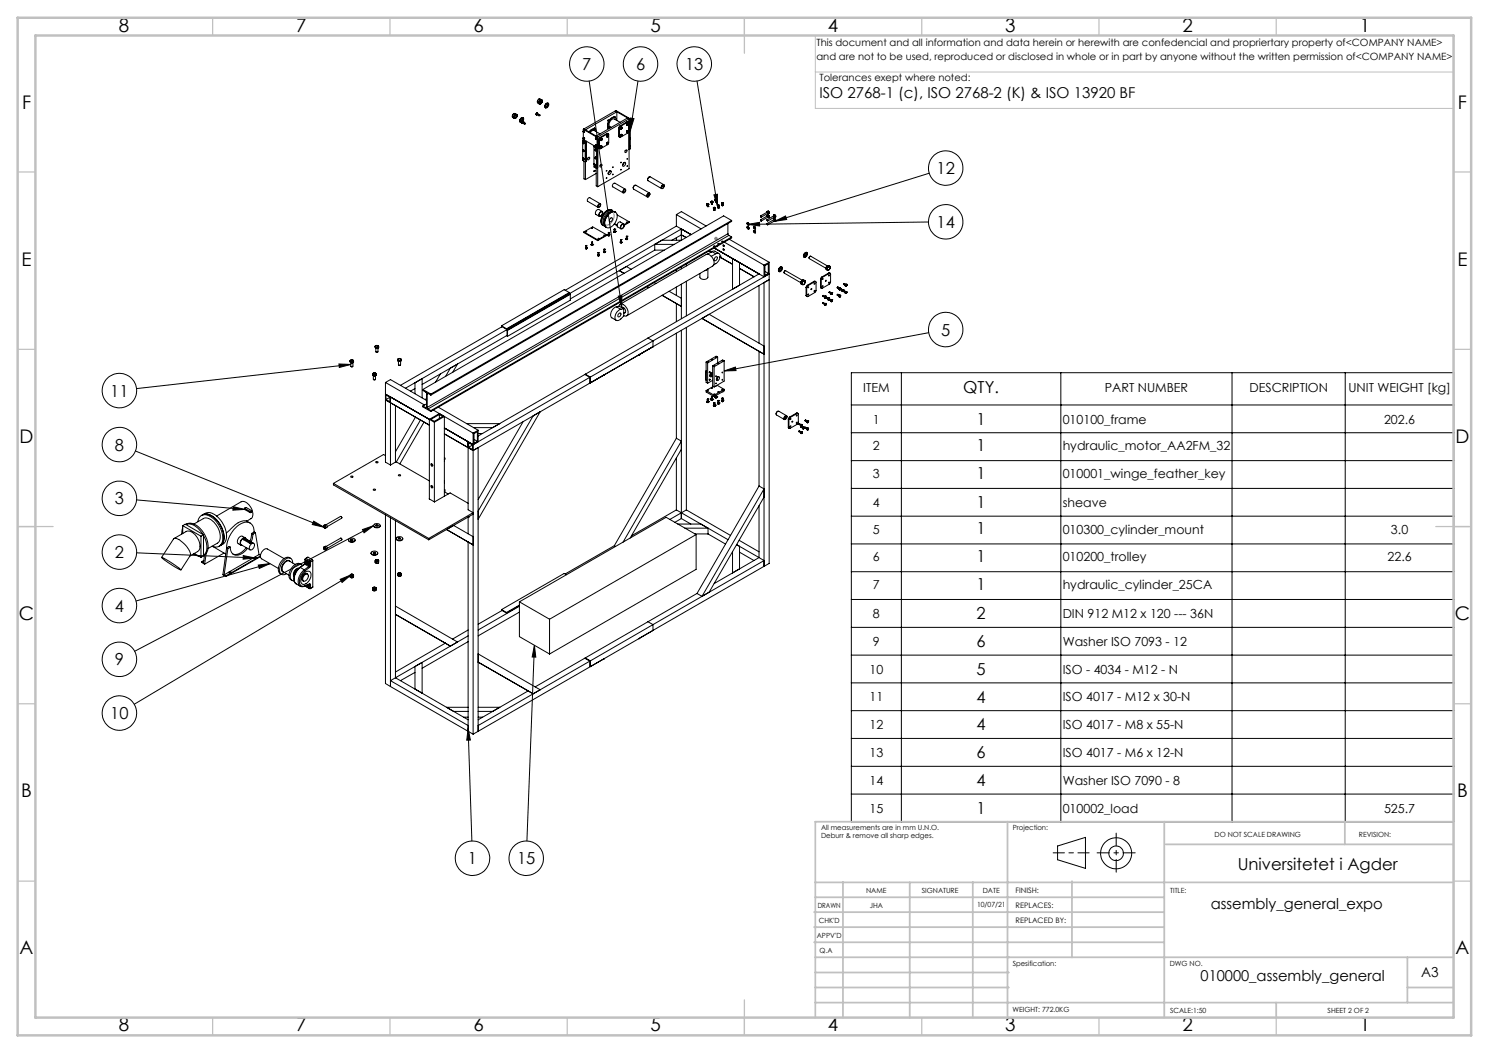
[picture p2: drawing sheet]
<svg xmlns="http://www.w3.org/2000/svg" width="420mm" height="297mm" viewBox="0 0 420 297" stroke-linecap="round" stroke-linejoin="round" font-family="sans-serif">
<defs><g id="words">
<g font-size="5.3">
<text x="33.5" y="8.9">8</text>
<text x="83.5" y="8.9">7</text>
<text x="133.5" y="8.9">6</text>
<text x="183.5" y="8.9">5</text>
<text x="233.5" y="8.9">4</text>
<text x="283.5" y="8.9">3</text>
<text x="333.5" y="8.9">2</text>
<text x="383.5" y="8.9">1</text>
<text x="6.2" y="30.7">F</text>
<text x="411.2" y="30.7">F</text>
<text x="6.1" y="74.9">E</text>
<text x="411.1" y="74.9">E</text>
<text x="5.5" y="124.9">D</text>
<text x="410.5" y="124.9">D</text>
<text x="5.3" y="174.9">C</text>
<text x="410.3" y="174.9">C</text>
<text x="6" y="224.9">B</text>
<text x="411" y="224.9">B</text>
<text x="5.5" y="269.2">A</text>
<text x="410.5" y="269.2">A</text>
<text x="33.5" y="290.9">8</text>
<text x="83.5" y="290.9">7</text>
<text x="133.5" y="290.9">6</text>
<text x="183.5" y="290.9">5</text>
<text x="233.5" y="290.9">4</text>
<text x="283.5" y="290.9">3</text>
<text x="333.5" y="290.9">2</text>
<text x="383.5" y="290.9">1</text>
</g>
<g font-size="4.7">
<text x="164.2" y="19.8">7</text>
<text x="179.4" y="19.8">6</text>
<text x="193.3" y="19.8">13</text>
<text x="264.2" y="49.1">12</text>
<text x="264.2" y="64.3">14</text>
<text x="265.5" y="94.7">5</text>
<text x="31.1" y="111.9">11</text>
<text x="271.7" y="110.9">QTY.</text>
<text x="275.5" y="119.8">1</text>
<text x="32.4" y="127.1">8</text>
<text x="275.5" y="127.2">1</text>
<text x="275.5" y="135.1">1</text>
<text x="32.4" y="142.3">3</text>
<text x="275.5" y="143.3">1</text>
<text x="275.5" y="150.7">1</text>
<text x="32.4" y="157.4">2</text>
<text x="275.5" y="158.6">1</text>
<text x="275.5" y="166.4">1</text>
<text x="32.4" y="172.5">4</text>
<text x="275.5" y="174.7">2</text>
<text x="275.5" y="182.5">6</text>
<text x="32.4" y="187.7">9</text>
<text x="275.5" y="190.4">5</text>
<text x="31.1" y="202.8">10</text>
<text x="275.5" y="198.2">4</text>
<text x="275.5" y="206">4</text>
<text x="275.5" y="213.9">6</text>
<text x="275.5" y="221.7">4</text>
<text x="275.5" y="229.6">1</text>
<text x="132" y="243.8">1</text>
<text x="145.9" y="243.8">15</text>
<text x="349.1" y="245.3">Universitetet i Agder</text>
</g>
<g font-size="4.2">
<text x="231.1" y="27.8">ISO 2768-1 (c), ISO 2768-2 (K) &amp; ISO 13920 BF</text>
<text x="341.5" y="256.3">assembly_general_expo</text>
<text x="338.6" y="276.8">010000_assembly_general</text>
</g>
<text font-size="3.9" x="400.9" y="275.5">A3</text>
<g font-size="3.5">
<text x="243.5" y="110.7">ITEM</text>
<text x="311.6" y="110.7">PART NUMBER</text>
<text x="352.4" y="110.7">DESCRIPTION</text>
<text x="380.4" y="110.7">UNIT WEIGHT [kg]</text>
<text x="246.2" y="119.5">1</text>
<text x="299.7" y="119.5">010100_frame</text>
<text x="390.4" y="119.5">202.6</text>
<text x="246.2" y="127">2</text>
<text x="299.7" y="127">hydraulic_motor_AA2FM_32</text>
<text x="246.2" y="134.8">3</text>
<text x="299.7" y="134.8">010001_winge_feather_key</text>
<text x="246.2" y="143">4</text>
<text x="299.7" y="143">sheave</text>
<text x="246.2" y="150.5">5</text>
<text x="299.7" y="150.5">010300_cylinder_mount</text>
<text x="392.3" y="150.5">3.0</text>
<text x="246.2" y="158.3">6</text>
<text x="299.7" y="158.3">010200_trolley</text>
<text x="391.4" y="158.3">22.6</text>
<text x="246.2" y="166.2">7</text>
<text x="299.7" y="166.2">hydraulic_cylinder_25CA</text>
<text x="246.2" y="174.3">8</text>
<text x="299.7" y="174.3">DIN 912 M12 x 120 --- 36N</text>
<text x="246.2" y="182.2">9</text>
<text x="299.7" y="182.2">Washer ISO 7093 - 12</text>
<text x="245.2" y="190">10</text>
<text x="299.7" y="190">ISO - 4034 - M12 - N</text>
<text x="245.2" y="197.8">11</text>
<text x="299.7" y="197.8">ISO 4017 - M12 x 30-N</text>
<text x="245.2" y="205.7">12</text>
<text x="299.7" y="205.7">ISO 4017 - M8 x 55-N</text>
<text x="245.2" y="213.5">13</text>
<text x="299.7" y="213.5">ISO 4017 - M6 x 12-N</text>
<text x="245.2" y="221.4">14</text>
<text x="299.7" y="221.4">Washer ISO 7090 - 8</text>
<text x="245.2" y="229.2">15</text>
<text x="299.7" y="229.2">010002_load</text>
<text x="390.4" y="229.2">525.7</text>
</g>
<g font-size="2.8">
<text x="230.3" y="13.1">This document and all information and data herein or herewith are confedencial and propriertary property of&lt;COMPANY NAME&gt;</text>
<text x="230.3" y="16.9">and are not to be used, reproduced or disclosed in whole or in part by anyone without the written permission of&lt;COMPANY NAME&gt;</text>
<text x="231.1" y="22.8">Tolerances exept where noted:</text>
</g>
<g font-size="2.1">
<text x="286.4" y="251.9">FINISH:</text>
<text x="286.5" y="256">REPLACES:</text>
<text x="286.5" y="260.4">REPLACED BY:</text>
</g>
<g font-size="2">
<text x="231.6" y="234">All measurements are in mm U.N.O.</text>
<text x="285.6" y="234">Projection:</text>
<text x="231.6" y="236.5">Deburr &amp; remove all sharp edges.</text>
<text x="342.6" y="236">DO NOT SCALE DRAWING</text>
<text x="383.3" y="236.2">REVISION:</text>
<text x="244.3" y="252">NAME</text>
<text x="260" y="251.9">SIGNATURE</text>
<text x="277.2" y="251.9">DATE</text>
<text x="330.1" y="251.9">TITLE:</text>
<text x="230.6" y="256.1">DRAWN</text>
<text x="245.3" y="256.1">JHA</text>
<text x="275.6" y="255.9">10/07/21</text>
<text x="230.9" y="260.3">CHK'D</text>
<text x="230.4" y="264.4">APPV'D</text>
<text x="231.1" y="268.8">Q.A</text>
<text x="285.6" y="272.5">Spesification:</text>
<text x="330" y="272.5">DWG NO.</text>
<text x="285.6" y="285.5">WEIGHT: 772.0KG</text>
<text x="330.1" y="285.6">SCALE:1:50</text>
<text x="374.5" y="285.6">SHEET 2 OF 2</text>
</g>
</g></defs>
<g fill="none" stroke="#000" stroke-width=".28">
<path d="M144.5 32.5v.6l.5 .3M144.5 32.5l.5 .3M145 32l-.5 .5M145 32l.8 .3M145 32l.4 .3M145 32.8v.6M145 33.4h.2M145.1 33.4h.1M145.2 32.6a.41 .41 0 0 1 .6-.2 .41 .41 0 0 1-.1 .7 .41 .41 0 0 1-.6 .2 .41 .41 0 0 1 .1-.7zM145.2 32.5l-.2 .4 .1 .5M145.2 32.5l-.2 .3M145.3 32.7l.1-.1a.34 .34 0 0 1 .3 .4 .34 .34 0 0 1-.5 .2z"/>
<path d="M145.4 32.3l-.2 .2M145.4 32.3h.2M145.5 32.6a.28 .28 0 0 1 .1 .3 .28 .28 0 0 1-.4 .2M145.5 33.3l-.2 .1M145.6 32.3h.1M145.6 32.3l-.4 .2M145.6 32.3h.2M145.7 32.5v.4l-.5 .3M145.8 32.3v.2M145.8 32.8v.1M146.6 34.1l.2 .4M147 33.4a.46 .46 0 0 1 .7 0 .46 .46 0 0 1-.2 .7 .49 .49 0 0 1-.7 .4 .49 .49 0 0 1 0-.8z"/>
<path d="M147 33.7l.1-.2a.37 .37 0 0 1 .4 .5 .37 .37 0 0 1-.5 .3zM147.1 34.6l.1 .1M147.1 34.5v.1M147.1 33.2l-.3 .4-.2 .5M147.2 34.7h.1M147.2 34.7l.1 .1M147.3 34.4h.1M147.3 34.7h.1M147.3 34.4l-.1 .3M147.3 34.7v.1M147.4 33.5l-.2 .5-.3 .2M147.4 34.7l.5 .3"/>
<path d="M147.4 34.7l-.1 .1M147.5 34.3h.1M147.5 34.3l-.2 .1M147.5 34.4l-.1 .3M147.5 34.3l-.3 .2 .1 .2M147.5 34.4l.6 .3M147.5 34.4h.1M147.6 33.2a.8 .8 0 0 0-1 .9M147.6 34.3a.21 .21 0 0 0-.4 .1 .21 .21 0 0 0 .3 .3M147.6 34.3v.2M147.6 34.4h.1M148 35h.1"/>
<path d="M148 34.8l-.1 .2zM148.1 34.8h-.2l.1 .2M151.2 32.2l.1 .3M151.2 32.2l.1 .1M151.3 32.3h.1M151.3 32l-.1 .2M151.3 32.3v.1M151.3 32h.1M151.3 32.3v.2M151.3 32.4v.1M151.4 32l-.1 .3M151.5 32l-.2 .3"/>
<path d="M151.5 32h.1M151.5 32h-.1M151.6 32.1l-.2 .2 .6 .3M151.6 32.1l-.2 .2M151.6 31.9l-.3 .1M151.6 32.1l.5 .3M151.6 32h.1M151.6 31.9l-.1 .1M151.6 28.4v.6l.4 .3M151.6 28.4l.5 .3M151.7 32.1l-.2-.1-.2 .2 .2 .2M151.7 32.1h.1"/>
<path d="M151.9 32.6h.1M152 32.6h.1M152 27.9l-.4 .5M152 29l.2 .3M152 27.9l.9 .4M152 27.9l.5 .3M152 29v.3M152 29.3h.2M152.1 28.7l-.1 .3M152.2 32.5h.1M152.2 32.5l-.3 .1M152.4 28.5h.1a.28 .28 0 0 1 .2 .4 .28 .28 0 0 1-.5 0z"/>
<path d="M152.5 28.3h.1a.57 .57 0 0 1 .3 .6 .57 .57 0 0 1-.7 .4l-.1-.5zM152.5 28.2l-.4 .5M152.5 28.2l.4 .1M152.5 29.2l-.1 .1M152.6 28.4h.1M152.6 28.4a.3 .3 0 0 1 .1 .5 .3 .3 0 0 1-.4 0M152.7 28.2l-.4 .2-.3 .6M152.7 28.2l.1 .1M152.7 28.4v.5l-.4 .2M152.8 28.3h.1M152.9 28.7v.2M152.9 28.3v.1"/>
<path d="M153.7 30.1l.2 .3M154.1 29.3a.44 .44 0 0 1 .7 0 .44 .44 0 0 1-.1 .6 .52 .52 0 0 1-.5 .6 .52 .52 0 0 1-.6-.4 .52 .52 0 0 1 .4-.6zM154.2 29.5l.1-.1a.32 .32 0 0 1 .2 .5 .32 .32 0 0 1-.5 0zM154.2 29.1l-.5 1M154.4 29.4l-.1 .5-.3 .2M154.6 29.1a.8 .8 0 0 0-.9 1M164.4 39.5l.7 .4M164.4 39.5v.6M164.5 37.1l.1 .2M164.5 39l.1 .2M164.5 38.9h.1M164.5 38.9v.1"/>
<path d="M164.5 36.5v.6M164.5 37.2v1.6M164.5 36.5l3.9 2.2M164.6 37l.1 .1M164.6 37.3l.1 .1M164.6 37l-.1 .1M164.6 38.9h.1M164.6 39.2h.1M164.6 38.9l-.1 .1M164.6 39.4l-.2 .1M164.6 36.9h.1M164.6 38.8h.1"/>
<path d="M164.6 38.8l.1 .1M164.6 38.8v.1M164.7 37.1l.1 .1M164.7 38.9l.1 .2M164.7 39.2h.1M164.7 37.1h.1M164.7 38.9l.1 .1M164.7 36.4l-.2 .1M164.7 36.4l3.9 2.2M164.7 36.9l.2 .3M164.7 36.9l-.1 .1M164.7 38.8l.2 .3"/>
<path d="M164.7 36.9l.2 .2M164.7 38.8l.2 .2M164.7 38.8h-.1M164.7 38.8l-.2 .1M164.8 37.2l-.1 .2M164.8 37.1v.1M164.8 37.2v.1M164.8 37.3l-.1 .1M164.8 39.1l-.1 .1M164.8 39v.1M164.8 39.1v.1M164.9 37.1h-.1"/>
<path d="M164.9 37.1l-.1 .2M164.9 39v.2M164.9 39h-.1M164.9 39.2h-.1M165.1 39.9h.1M165.1 39.9v5.7M165.2 39.9v5.7M165.4 39.8l-.2 .1M165.4 39.9v5.6l-.2 .1M166.2 22.9l9.2 63.8M166.5 37.4l.9-.6 1.9 1M167.6 36.3h.1"/>
<path d="M167.6 36.1l-.1 .2M167.7 36.2h.1M167.7 36.2l-.2 .1M167.7 36.2l-.1 .1M167.9 36.5a1.25 1.25 0 0 0-1.7 .7M168 39.1v.2M168 39v.1M168 39h.1M168 39.3h.2M168.1 38.9v.1M168.1 38.9l-.1 .1M168.1 39l.1 .2"/>
<path d="M168.1 39l.1 .1M168.1 38.9h.1M168.2 39.3h.1M168.2 38.9l.1 .1M168.2 38.9h-.1M168.2 38.9l.1 .3M168.2 37.1a.83 .83 0 0 0-.7-.8 .83 .83 0 0 0-.9 .6l-.3 .4M168.2 39.1v.1M168.2 39.2v.1M168.3 39l-.1 .3M168.3 39l-.1 .1M168.4 38.7v2.9l-3.9-2.3v-.2"/>
<path d="M168.6 38.6v14.1M168.6 38.6l-.2 .1M168.9 39.4l.2 .1M168.9 39.4v2.2M169.1 39.5v2.2M169.2 38.8l-.3 .6M169.2 38.8l.2 .1M169.3 39.3v.2M169.3 39.3l.1 .1M169.3 39.3l.1 .3M169.4 38.9l-.3 .6M169.4 39.5l.1 .1"/>
<path d="M169.4 39.5v.1M169.4 39.4v.1M169.4 39.6h.1M169.5 39.1l-.2 .2M169.5 39.1l.3 .1M169.5 39.1l.1 .1M169.5 39.3l-.1 .1M169.5 39.3l-.1 .2M169.5 39.1h.1M169.6 39.1h.1M169.6 39.2h.1M169.6 39.2l-.1 .1"/>
<path d="M169.7 39.2l-.2 .1M169.7 39.2l.1 .1M169.7 39.5l-.2 .1M169.7 39.2h.1M169.8 39.3l-.1 .2M169.8 39.2v.1M171.1 38.3v.2M171.1 38.3l.1 .3M171.1 38.3l.1 .1M171.2 37.7h.4M171.2 37.7h.1M171.2 37.7l-2 1.1"/>
<path d="M171.2 38.4v.1M171.2 38.6h.1M171.2 38.5l.1 .1M171.2 38.5v.1M171.3 38.1l-.2 .2M171.3 38.1l.3 .1M171.3 38.1l.1 .1M171.3 38.3l-.1 .1M171.3 38.3l-.1 .2M171.3 38.1h.1M171.3 37.7l.4 .2-.1 2.7-2.3 1.4-.2-.3M171.3 37.7l-1.9 1.2"/>
<path d="M171.4 38.1h.1M171.4 38.2h.1M171.4 38.2l-.1 .1M171.5 38.2l-.2 .1M171.5 38.2l.1 .1M171.5 38.5l-.2 .1M171.5 38.2h.1M171.6 35.9h.1M171.6 33.9h.1M171.6 33.9l-.1 .1M171.6 38.2v.1M171.6 36l-.1 .1"/>
<path d="M171.6 38.3l-.1 .2M173.3 32.9h.1M173.3 32.8l-.1 .2M173.5 33.2a1.82 1.82 0 0 0-2.1 1.9v.6l.4 .4M173.6 31.3l.1-.1 3.9 2.2M173.6 31.3l3.8 2.2M173.6 31.3l.4 .2M173.6 31.3l-8.9 5.1M173.8 33.9a.8 .8 0 0 0-.6-.8 .8 .8 0 0 0-.9 .5 1.58 1.58 0 0 0-.3 2.6M174 31.5l-8.9 5.1M174 31.5v2.5M174.5 38.4l.3 .3"/>
<path d="M174.5 36.1l.2 .1M174.5 38.4l.2 .1M174.5 36.1v2.3M174.7 36.2v2.3M174.9 35.5l-.4 .6M174.9 35.5l.1 .1M174.9 34.5l-1.6-.9a1.44 1.44 0 0 0-1.3 2.1l.4 .2M175 36.1v.2M175 38.2v.1M175 36.1l.1 .3M175 36.1h.1M175 38.2l.1 .1"/>
<path d="M175 38.2v.2M175 35.6l-.3 .6M175 38.4h.2M175.1 36.1v.2M175.1 38.3v.1M175.1 38l-.1 .2M175.1 36.4h.1M175.1 38h.1M175.1 36.3l.1 .1M175.1 36.3v.1M175.1 38.4h.2M175.1 38.4h.1"/>
<path d="M175.2 35.9l-.2 .2M175.2 38.2l-.1 .1M175.2 38.2l-.1 .2M175.2 35.8l-.2 .3M175.2 35.8l.1 .1M175.2 36l-.1 .1M175.2 36l-.1 .3M175.2 38v.2M175.2 37.9l-.1 .1M175.3 35.9h.1M175.3 38.4h-.1M175.3 35.9l-.1 .1"/>
<path d="M175.3 38l-.1 .2M175.3 38h.1M175.3 38h-.1M175.4 35.9l-.2 .1M175.4 35.9l.1 .2M175.4 36.3l-.2 .1M175.4 35.9h.1M175.4 37.9v.1M175.4 37.9l-.3 .1M175.4 37.9l-.1 .1M175.4 38v.2M175.4 38.2l-.1 .2"/>
<path d="M175.5 36.1l-.1 .2M176.7 37.2l.1 .1M176.7 35.1v.1M176.7 37.2h.1M176.7 35.1v.2M176.7 35.1h.1M176.7 35.3h.1M176.8 37.3l.1 .1M176.8 34.4l.4 .1M176.8 34.4l.2 .1M176.8 34.4l-1.9 1.1M176.8 37.2l.1 .2"/>
<path d="M176.8 36.9l-.1 .3M176.8 35.1l.1 .1M176.8 36.9l.2 .1M176.8 35.3l.2 .1M176.9 37.4h.1M176.9 35.2l.1 .2M176.9 35.2l-.1 .1M176.9 37.1l-.1 .1M176.9 37.1v.3M176.9 34.9l-.1 .1M176.9 34.8l-.2 .3M176.9 34.8l.1 .1"/>
<path d="M177 35l-.2 .1M177 35l-.1 .2M177 34.8v.1M177 37l-.1 .1M177 34.5l.3 .1v2.6l-2.3 1.5-.3-.2M177 34.5l-2 1.1M177 34.9h.1M177 36.9h-.2M177 37.4h-.1M177 34.9v.1M177 34.9h.2M177.1 37l-.2 .1"/>
<path d="M177.1 37h.1M177.1 37h-.1M177.1 34.9l-.1 .1M177.1 34.9l.1 .1M177.1 35.3l-.1 .1M177.1 34.9h.1M177.2 36.9v.1M177.2 36.9h-.4M177.2 36.9l-.1 .1M177.2 37.2l-.2 .2M177.2 34.9v.1M177.2 37v.2"/>
<path d="M177.2 35l-.1 .3M177.4 33.5v14.1l-8.8 5.1M177.4 33.5l-.4-.2-8.8 5.1M177.4 33.5l-8.8 5.1M177.6 36.2l.2 .1M177.6 33.7h.1M177.6 33.4v2.9l-.2 .1M177.6 35.5l.1 .1M177.6 33.4l-.2 .1M177.7 33.9h-.1M177.7 35.6h-.1M177.7 35.8h-.1"/>
<path d="M177.8 36.3l-.4 .2M177.8 36.3v5.7l-.4 .2M177.8 38.8v.1M177.8 36.6v.1M177.8 38.9v.2M177.8 36.7l.1 .1M177.8 36.8v.1M177.8 38.9h.1M177.8 33.3l1 .1-1 3.3zM177.9 36.8h-.1M180 22.9l-2.2 13.8M196.6 22.9l5.8 35.2"/>
<path d="M164.3 44.7l.1 .2M164.3 44.6l.1 .1M164.3 40.4l.2 .1M164.3 40.2v.2M164.3 40.2h.1M164.3 42.5l.1 .2M164.3 42.4h.1M164.3 42.4v.1M164.3 44.6v.1M164.4 44.9l.1 .1M164.4 40.1v.1M164.4 40.1l-.1 .1"/>
<path d="M164.4 40.4v2M164.4 42.6v2M164.4 44.9v.4l.7 .3M164.4 40.1h.2M164.4 44.7h-.1M164.4 44.7h.1M164.4 42.4l.1 .1M164.4 42.7l.1 .1M164.4 42.4l-.1 .1M164.4 40.2l.2 .1M164.4 44.6h.2M164.4 44.6h-.1"/>
<path d="M164.4 40.2h.1M164.4 42.3h.2M164.4 42.3l-.1 .1M164.5 42.3h.1M164.5 44.6h.1M164.5 40.5h.1M164.5 42.4v.1M164.5 42.4h-.1M164.5 44.7h.1M164.5 45h.1M164.5 40.1l.2 .3M164.5 44.7l.1 .2"/>
<path d="M164.5 40.2l.1 .1M164.5 42.5l.1 .1M164.5 42.8h.1M164.5 44.7l.1 .1M164.5 42.5h.1M164.6 44.6l.1 .3M164.6 40.3v.2M164.6 42.3l.1 .3M164.6 44.6l.1 .2M164.6 44.6l-.1 .1M164.6 40.5h-.1M164.6 40.3v.1"/>
<path d="M164.6 42.3l.1 .2M164.6 42.3l-.1 .1M164.6 44.9l-.1 .1M164.6 44.8v.1M164.6 42.6l-.1 .2M164.6 42.5v.1M164.6 42.6v.2M164.6 44.9v.1M164.6 40.4v.1M164.6 40.1l.1 .3M164.6 40.1l-.1 .1M164.7 40.4h.1"/>
<path d="M164.7 44.9l-.1 .1M164.7 44.8h-.1M164.7 44.8v.1M164.7 42.5v.2M164.7 45.4v5l.4 .3M164.7 40.4h-.1M164.7 40.4l-.2 .1M164.7 42.5h-.1M164.7 42.7l-.1 .1M165.1 45.6h.1M165.1 45.6v5.1M165.8 44.6h.1"/>
<path d="M165.9 44.5a.31 .31 0 0 1 .5 .1 .31 .31 0 0 1-.3 .4h-.4zM167.5 46.2v.1M167.5 46.3h.1M167.5 41.4l.7 .4M167.6 48.3h.1M167.6 48.1l.1 .1M167.7 48.2h.1M167.7 48.2l-.2 .1M167.7 41.2l-.2 .1v5.8l.7 .4M167.8 46.8l.1 .2M167.8 46.7v.1M167.8 46.7h.1"/>
<path d="M167.8 44.5l.1 .2M167.8 44.4h.1M167.8 44.4v.1M167.8 42.2v.2M167.8 42.4l.2 .1M167.8 42.1l.1 .1M167.8 42.1v.1M167.9 46.6v.1M167.9 46.6l-.1 .1M167.9 44.7l.1 .1M167.9 44.4l-.1 .1M167.9 44.4l.1 .1"/>
<path d="M167.9 42.2h-.1M167.9 42.2l.1 .1M167.9 42.2h.1M167.9 46.6h.2M167.9 44.3h.1M167.9 44.3l-.1 .1M167.9 46.7l.1 .1M167.9 47h.1M167.9 46.7h.1M167.9 44.4h.1M168 46.6l.2 .2M168 44.3h.1"/>
<path d="M168 42.2v.1M168 42.1h.1M168 42.5h.1M168 41v.1M168 40.8h.1M168 40.8v.2M168 46.7v.1M168 44.5l.1 .2M168 42.3l.1 .1M168 44.5l.1 .1M168 42.3h.1M168 46.8v.2"/>
<path d="M168 47h.1M168 44.3l.2 .4M168 40.8l.2 .2M168 41.1l.2 .1M168 46.8l.1 .1M168 44.3l.2 .2M168 42.1l.2 .2M168 42.1v.1M168 42.1h-.2M168.1 44.7l-.1 .1M168.1 44.6v.1M168.1 44.7h.1"/>
<path d="M168.1 42.4l-.1 .1M168.1 42.3v.1M168.1 42.1l.1 .3M168.1 42.4v.1M168.1 40.8h-.1M168.1 46.9l-.1 .1M168.1 40.8l.1 .2M168.1 46.6l.1 .2M168.1 46.6l-.1 .1M168.1 46.9h.1M168.1 40.8h.1M168.2 46.8l-.1 .1"/>
<path d="M168.2 41v.1M168.2 46.8l-.2 .2M168.2 44.5l-.1 .1M168.2 42.3v.2M168.2 44.5l-.1 .2M168.2 47.4v5l.4 .3M168.2 42.3h-.1M168.2 42.5h-.1M168.2 41h.1M168.2 48.9l-3.1 1.8M168.2 40.8l.1 .3M168.2 40.8h-.2"/>
<path d="M168.2 40.8l.1 .2M168.2 40.8h-.1M168.2 41.1v.1M168.2 41.2h.1M168.2 41.8v5.7M168.3 41l-.1 .2M168.3 41h-.1M168.5 41.5l.1 .1M168.6 47.3l-.4 .2M168.6 41.5l-.4 .3M168.9 41.6l.3 .4M168.9 57.6l.2-.2a.51 .51 0 0 1 .2 .7 .51 .51 0 0 1-.7 .2z"/>
<path d="M168.9 41.6l.2 .1M168.9 57.7l.1-.1a.31 .31 0 0 1 .2 .5 .31 .31 0 0 1-.5 0zM169.2 59.9a.5 .5 0 0 1 .8-.2 .5 .5 0 0 1-.1 .8 .48 .48 0 0 1-.5 .6 .48 .48 0 0 1-.5-.5zM169.3 57.5l-2.9-1.7a.68 .68 0 0 0-.6 1l2.9 1.7M169.3 46.6h.1M169.3 41.5v.1M169.3 41.5l.1 .1M169.3 41.6h.1M169.3 41.6l.2 .1M169.4 59.8a.44 .44 0 0 1 .6 .3 .44 .44 0 0 1-.3 .5 .42 .42 0 0 1-.7 .2 .42 .42 0 0 1 .2-.7zM169.4 46.5l.1-.1a.32 .32 0 0 1 .2 .4 .32 .32 0 0 1-.5 .1zM169.4 41.6h.1"/>
<path d="M169.4 41.2l-.1 .2M169.4 41.2l-.1 .3M169.4 41.2l.1 .1M169.5 41.4l-.1 .2M169.5 41.6l.1 .1M169.5 41.4v.2M169.5 41.6v.1M169.5 41.3v.1M169.6 41.2h-.2M169.6 41.7h-.1M169.7 41.2l-.2 .2M169.7 41.2l.1 .1"/>
<path d="M169.7 41.2l-.2 .1M169.8 41.5l-.2 .2M169.8 41.2v.1M169.8 41.2h-.1M169.8 41.2h-.4M169.8 41.3v.2M169.9 59.7l-1-.6a.95 .95 0 0 0-.8 1.4l1 .5M171 50.2l.2-.1-.1 .2zM171 48.2l.2-.1-.1 .2zM171.1 40.5h.1M171.1 40.5v.1M171.1 40.5l.2 .2"/>
<path d="M171.2 40.5v.1M171.2 40.2l-.1 .2M171.2 40.2l-.1 .3M171.2 40.2h.1M171.2 40.6l.2 .1M171.2 40.6l.1 .1M171.3 40.4l-.1 .1M171.3 40.4l-.1 .2M171.3 40.2v.2M171.3 40.1l-.1 .1M171.4 40.7h-.1M171.4 40.2l-.1 .2"/>
<path d="M171.4 40.2l.2 .1M171.4 40.2h-.1M171.5 40.2l.1 .1M171.5 40.2h-.3M171.5 40.2h-.1M171.6 40.3v.2M171.6 40.5l-.2 .2M171.8 48.4a.39 .39 0 0 1 .6-.1 .39 .39 0 0 1-.1 .6 .43 .43 0 0 1-.7 .3 .43 .43 0 0 1 .1-.8zM172 48.2h.1M172 48.2l-.5 .8M172.5 59.3l.5 .4M172.5 59.2a2.77 2.77 0 0 0-2.9 2.6v1.2l.5 .6"/>
<path d="M172.6 59.3a2.48 2.48 0 0 0-2.9 2 1.8 1.8 0 0 0 .4 2.3M172.6 59.7a2.64 2.64 0 0 0-2.5 3l.4 .7M172.9 49.1l-.1 .2zM172.9 59.7a1.65 1.65 0 0 0-2.5 .8 2.23 2.23 0 0 0 0 3.1l.2 .1M173.5 59.8a2.65 2.65 0 0 0-3 2.5v1.1l.5 .7M173.5 59.8a2.77 2.77 0 0 0-2.9 2.6v1.3l.4 .4M173.5 59.8h.1M175.8 46a.41 .41 0 0 1 .7-.1 .41 .41 0 0 1-.2 .7 .4 .4 0 0 1-.6 .3 .4 .4 0 0 1 0-.7zM175.9 53.6a.41 .41 0 0 1 .7-.1 .41 .41 0 0 1-.3 .7 .39 .39 0 0 1-.7 .1 .39 .39 0 0 1 .2-.6zM176 53.5a.31 .31 0 0 1 .3 .5 .31 .31 0 0 1-.5 .1zM176 45.9l-.4 .7M176 45.8v.1"/>
<path d="M176.4 42.5h-.1M176.4 53.4l-2.9-1.7a.66 .66 0 0 0-.7 .3 .66 .66 0 0 0 .1 .7l2.9 1.7M176.5 42.4a.32 .32 0 0 1 .4 .2 .32 .32 0 0 1-.3 .4h-.2l-.2-.2zM176.9 46.7v.3zM177.8 41.1h.1M177.8 41.1v.3M177.8 41.1v.1M179 52.3l-.4 .7M182.7 54.7a.37 .37 0 0 1 .6 0 .37 .37 0 0 1-.1 .5 .4 .4 0 0 1-.7 .2 .4 .4 0 0 1 .2-.7zM183.1 49.9l-.4 .8M183.2 54.4l-3.8-2.2a.72 .72 0 0 0-.7 1.1l3.9 2.2M183.3 54.8a.41 .41 0 0 0-.5-.4 .41 .41 0 0 0-.3 .5v.6h.4"/>
<path d="M186.8 52.3a.38 .38 0 0 1 .6 0 .38 .38 0 0 1-.2 .6 .37 .37 0 0 1-.6 .2 .37 .37 0 0 1 .1-.6zM187.3 52.1l-3.9-2.2a.74 .74 0 0 0-.6 1.1l3.8 2.2M187.4 52.4v-.1a.55 .55 0 0 0-.8 0 .55 .55 0 0 0-.1 .7l.5 .1M187.4 52.4h.1M199.4 57.7h.1M199.4 57.7v.1M199.4 57.5v.2M199.4 57.5v.1M199.4 57.6l.2 .1M199.4 57.6l.1 .1M199.4 57.7l.1 .2M199.5 57.5l-.1 .1"/>
<path d="M199.5 57.9h.2M199.5 57.5h-.1M199.5 57.7l.1 .6 .2-.1v-.3M199.5 57.7h.1M199.5 58.3h.1M199.6 58.3h.1M199.6 57.7h.1M199.7 57.4l-.2 .1M199.7 57.4l.2 .1M199.7 58.3h.1M199.7 57.7v.2M199.8 57.7h-.2"/>
<path d="M199.8 57.9h-.1M199.8 57.7h-.1M199.8 57.8l-.1 .1M199.9 57.5l-.1 .2M199.9 57.8l-.1 .1M199.9 57.5v.1M199.9 57.6v.1M199.9 57.6l-.1 .1M199.9 57.7l-.1 .1M200.5 56.9l.1 .2M200.5 56.9h.1M200.6 57.1h.1"/>
<path d="M200.6 56.9l.1 .1M200.6 56.9v.1M200.6 57.1v.1M200.6 57v.2M200.6 57.2h.3M200.6 57h.1M200.6 56.8v.1M200.6 56.8l-.1 .1M200.7 57.2l.1 .4 .1-.4M200.7 57.6h.2M200.7 57l.2 .1M200.9 56.8h-.3"/>
<path d="M200.9 56.8l.1 .1M200.9 57.6h.1M200.9 57.1v.1M201 57h-.3M201 57l-.1 .1M201 57.2h-.1M201 56.9v.1M201 57.1v.1M201 56.9l.1 .1M201.1 57h-.1M201.1 57l-.2 .2M201.2 58.8h.1"/>
<path d="M201.2 58.8l.1 .1M201.2 58.6v.1M201.2 58.6l.1 .2M201.3 58.7l.1 .1M201.3 58.7v.1M201.3 58.8v.1M201.3 58.8l.1 .5h.2v-.4M201.3 58.9h.3M201.3 58.8h.1M201.3 58.5v.2M201.3 58.9h.2M201.3 58.5l-.1 .1"/>
<path d="M201.4 55l1-.2v3.3zM201.4 59.3h.1M201.4 59.3h.2M201.4 58.8h.2M201.5 58.5h-.2M201.5 58.5l.2 .1M201.6 59.3h.1M201.6 58.8v.1M201.7 56.4h.1M201.7 56.4v.1M201.7 58.7l-.3 .1M201.7 58.7l-.1 .1"/>
<path d="M201.7 58.9h-.1M201.7 56.2l.1 .3M201.7 56.2v.1M201.7 56.3l.2 .1M201.7 56.3l.1 .1M201.7 58.6v.1M201.7 58.8v.1M201.7 58.6l.1 .1M201.8 56.4v.1M201.8 58.7v.1M201.8 56.5h.2M201.8 56.4h.1"/>
<path d="M201.8 58.7h-.1M201.8 58.8l-.1 .1M201.8 56.2l-.1 .1M201.8 56.2h-.1M201.9 56.9h.1M201.9 56.9h.2M201.9 56.4h.1M202 56.1l-.2 .1M202 56.1l.2 .1M202 56.4v.1M202.1 56.5v.4l-.2 .1-.1-.5h.2M202.1 56.3l-.2 .1"/>
<path d="M202.1 56.3l-.1 .1M202.1 56.5h-.1M202.2 56.2l-.1 .1M202.2 56.4l-.1 .1M202.2 56.2v.1M202.2 56.3l-.1 .2M202.2 56.3h-.1M202.4 58v.2M202.4 58h.1M202.4 58.1h.1M202.4 58l.2 .1M202.4 58v.1"/>
<path d="M202.4 58.1v.1M202.4 58.2l.3 .1M202.4 58.1h.2M202.5 57.9l-.1 .1M202.5 58.2l.2 .1M202.5 58.2l.1 .5 .2-.5M202.5 58.7h.2M202.6 58.1h.1M202.7 57.8l-.2 .1M202.7 57.8l.2 .1M202.7 58.1v.2M202.7 57.8l.1 .1"/>
<path d="M202.7 58.7h.1M202.8 58.1h-.2M202.8 58.1h-.1M202.8 58.2l-.1 .1M202.8 57.9h.1M202.9 57.9l-.1 .2M202.9 58.2h-.1M202.9 57.9v.1M202.9 58l-.1 .1M202.9 58l-.2 .3M203.5 57.3l.1 .2M203.5 57.3l.1 .1"/>
<path d="M203.6 57.5h.1M203.6 57.4l.1 .1M203.6 57.4h.1M203.6 57.5v.1M203.6 57.4v.2M203.6 57.6h.3M203.6 57.2v.2M203.6 57.2l-.1 .1M203.7 58h.2M203.7 57.5h.2M203.9 57.2h-.3M203.9 57.2l.1 .1"/>
<path d="M203.9 57.5v.1M203.9 57.6v.4h-.2l-.1-.4h.3M204 57.4l-.3 .1M204 57.4l-.1 .1M204 57.6h-.1M204 57.5v.1M204 57.3v.1M204 57.3l.1 .1M204.1 57.4h-.1M204.1 57.4l-.1 .2M216.4 59.9l.1-.2 .3 .4M216.4 59.7h.1"/>
<path d="M216.4 59.7h.2M216.4 59.8l.3 .2M216.5 59.7l.3 .4M216.6 59.7l.2 .2M216.7 59.5l.3 .3M216.7 59.5l-.3 .2M216.7 59.5l-.1 .2M216.8 59.9v.3M217 59.8v.3l-.3 .2M217 59.8l-.2 .1M262.1 48.9l-43.5 13.5M164.7 65.4v.2l3.9 2.3"/>
<path d="M164.7 65.4l2.5-1.4 3.9 2.2M164.7 65.4l3.9 2.3M165.1 69.9l.1 .2M165.2 70l.1 .1M165.2 69.9v.3M165.2 69.9h-.1M165.2 70.2h.2M165.2 65.3h.3zM165.2 70.1v.1M165.2 70.1h.1M165.2 69.2l.3 .1zM165.2 69.9h.3"/>
<path d="M165.2 69.8l.1 .3 .2-.3M165.2 69.3v.6M165.3 69.2h.1M165.3 69.2l.2 .2M165.3 70.1h.1M165.4 69.2h.1M165.4 70.1v.1M165.5 69.2v.2M165.5 70l-.2 .1M165.5 69.3v.6M165.5 70l-.1 .1M165.5 69.8h.1"/>
<path d="M165.5 70h.1M165.6 69.9l-.2 .3M166.8 69.1v.1M166.8 69v.1M166.8 69h.1M166.8 69l.1 .1M166.8 69.2h.2M166.8 69.1h.1M166.9 68.3l.2 .1zM166.9 69h.2M166.9 68.9v.2h.2v-.2M166.9 68.4v.6"/>
<path d="M166.9 68.3h.1M166.9 68.3v.1l.2-.1M166.9 69.1h.1M167 68.3h.1M167 69.1v.1M167.1 69.1h-.2M167.1 68.4v.6M167.1 69.1h-.1M167.1 68.9h.1M167.2 69h.1M167.2 69l-.1 .1M167.2 69l-.2 .2"/>
<path d="M168.6 72v.1M168.6 67.7v.2M168.6 71.9v.2M168.6 71.9v.1M168.6 71.9h.1M168.6 72l.1 .1M168.6 72h.1M168.6 72.1l.2 .1M168.7 71.9h.2M168.7 71.9v.1l.3-.1-.2 .3M168.7 71.3v.6M168.7 71.2l.2 .1z"/>
<path d="M168.7 71.2l.1 .2M168.7 72.1h.1M168.8 72.1v.1M168.9 71.2l-.1 .2M168.9 72l-.2 .1M168.9 71.3v.6M168.9 72l-.1 .1M168.9 72h.1M170.1 63.6l.5 .1M170.2 71l.1 .1M170.2 71h.1M170.3 71l.1 .1"/>
<path d="M170.3 71v.2M170.3 71.2l.2 .1M170.3 66.3l.3 .1zM170.3 71.1v.1M170.3 71.1h.1M170.3 71h.3M170.3 70.9l.1 .2 .2-.1v-.1M170.3 70.3v.7M170.4 70.3h.1M170.4 70.3l.1 .1M170.4 70.3l.1 .1zM170.4 71.1l.1 .1"/>
<path d="M170.5 71.2v.1M170.5 70.3h.1M170.5 70.3v.1M170.6 71.1h-.2M170.6 70.3v.7M170.6 71.1l-.1 .1M170.6 70.9h.1M170.6 71v.1M170.6 71l-.1 .3M170.6 71h.1M170.7 71l-.1 .1M171 64.1l.1 .1"/>
<path d="M171.1 66.2l-2.5 1.5M171.1 66.2v.2l-2.5 1.5M171.5 66.2l.1 .2M171.5 66.3l.4 .1M171.5 66.2l.1 .3M171.5 66.2h.1M171.6 66.5h.2M171.6 66.4v.1M171.6 66.4h.2M171.6 66.2h.2M171.6 66.2l.1 .2 .1-.2M171.6 60.5a1.4 1.4 0 0 1 2.4-.2 3.3 3.3 0 0 1-2.6 4 1.72 1.72 0 0 1-.5-2.7z"/>
<path d="M171.6 65.6v.6M171.6 65.6h.2zM171.6 65.6l.2 .1M171.6 65.6h.1M171.8 60.2a3.4 3.4 0 0 0-1.3 2.2M171.8 66.4v.1M171.8 65.6h.1M171.8 65.6v.1M171.8 65.6v.6M171.9 66.2h.1M171.9 66.4h-.1M171.9 66.3v.1"/>
<path d="M171.9 66.3l-.1 .2M172.1 61.7a.41 .41 0 0 1 .7-.1 .41 .41 0 0 1-.2 .7 .41 .41 0 0 1-.7 .2 .41 .41 0 0 1 .1-.7zM173.1 65.4l.1 .1M173.1 65.3l.1 .1M173.1 65.3v.1M173.1 65.3h.1M173.1 65.4h.2M173.2 65.5l.2 .1M173.2 65.4v.1M173.2 65.4h.1M173.2 65.3h.3M173.2 65.2l.1 .2h.2v-.2"/>
<path d="M173.2 64.7v.6M173.2 64.6l.3 .1zM173.2 64.6l.1 .2 .1-.2M173.2 64.6h.1M173.2 63.2l.8 .4M173.3 65.4h.2M173.3 65.4l.1 .1M173.4 63.1l.7 .4M173.4 65.5v.1M173.4 64.6h.1M173.5 64.7v.6M173.5 65.3h.1"/>
<path d="M173.5 65.4l-.1 .1M173.5 65.3v.1M173.5 65.3l.1 .1M173.6 65.4l-.2 .2M173.6 65.4h-.1M174.1 60.6l3.3 1.9M174.7 76.3l1.3 .8M175 68.3l.1 .1M175 68.3h.1M175 68.3v.1M175 68.5v-.3h.4l-.2 .3M175 68.5h.2"/>
<path d="M175 68.4v.1M175 68.4h.1M175 67.6l.1 .7h.2v-.7M175 68.2l.1 .2 .3-.1-.1-.1M175.1 67.6v.1l.2-.1M175.1 67.6h.1M175.1 68.4h.1M175.2 68.4v.1M175.3 67.6h.1M175.3 68.4h.1M175.3 68.4h-.2M175.3 68.4h-.1"/>
<path d="M175.3 63.4a.49 .49 0 0 1 .8-.1 .49 .49 0 0 1-.1 .8 .54 .54 0 0 1-.8 .5 .54 .54 0 0 1-.1-1zM175.4 63.4l.2-.1a.6 .6 0 0 1 .4 .7 .6 .6 0 0 1-.6 .4 .55 .55 0 0 1-.4-.5 .55 .55 0 0 1 .4-.5zM175.9 63.2l-.9-.6a.9 .9 0 0 0-.8 1.4l1 .6M176.6 67.3v.2M176.6 67.6h.3M176.7 67.3h.2M176.7 67.2v.2l.3-.2-.1 .4M176.7 66.7v.6M176.7 66.6l.2 .1M176.7 66.6h.1M176.7 75.2l1.3 .7M176.7 67.4h-.1v.2"/>
<path d="M176.7 67.4l-.1 .2M176.7 67.4l.2 .1M176.9 66.6h.1M176.9 66.6v.1M176.9 67.5v.1M176.9 66.7v.6M177 67.4h-.3M177 67.4l-.1 .1M177 67.4h.1M177.4 62.5v.3l-1.3 .7M177.4 62.5l-1.3 .9M184.5 79.7l.5 .3"/>
<path d="M184.7 68.9l2-1.1h5.5v-3.2l-35.4 20.4M184.7 70.6l-23.8 13.7M184.7 68.9v1.7M184.7 68.9h5.5M184.7 70.6h2.7M190.8 60.5l7 4.1M190.8 60.5l1.4-.8 7 4M190.8 63.8l4.1 2.4M190.8 60.5v3.3M190.8 67.1v.7M190.8 76.1v.5M190.8 63.8l-31.4 18.1"/>
<path d="M192.2 75.3v.5M193.5 67l-1.3-.8-2.7 1.6M193.6 74.5v.5M193.6 79.3v9.8M199.6 71.7l1 .6M199.6 71.7l-24.7 14.1M199.6 75.8l-.4 .5h-.4M199.7 75.8v2.4a1.32 1.32 0 0 1-2.3 0v-1.1M200 70.8l.6 .3M200.6 72.3a2 2 0 0 1 .4 2.7l-24.2 14.1M200.8 71l.7-.2 1.2 .7M200.8 71l-1.2 .7"/>
<path d="M200.8 71l1.1 .6M201.3 69.4h.4l-.2 .1zM201.5 70l14 8.1M201.8 72.6a.4 .4 0 0 1 .6 0 .4 .4 0 0 1-.2 .6 .4 .4 0 0 1-.6 .3 .4 .4 0 0 1 0-.7zM201.9 71.6l.9-.1 .3 .8M201.9 71.6l-1.3 .7M202.4 69.4l-.2 .1M202.4 69.4h.1M203.1 72.5l3.5 2M203.1 72.3l-.4 1.3-1.4 1.1M203.1 72.3h.1M203.7 68l.3 .1-.3 .1z"/>
<path d="M203.9 69.1a.21 .21 0 0 1 .4 .1 .21 .21 0 0 1-.3 .3zM204.1 69.1l.1 .2M204.1 70.2l.1 .2M204.3 68.3l11.2 6.5M205.3 65.9l.3 .5M205.3 65.9l-84.8 49M205.3 63.1v2.8M205.6 66.4l-84.9 49M205.6 66.4l.8 .4M205.7 67.5l11.3 6.5M206.4 66.8v.3l-84.9 49M206.4 62.2l-2.3-1.3-84.8 49"/>
<path d="M206.4 62.2l-84.9 49M206.4 62.2v.2l-84.9 49M206.4 66.8l-84.9 49M206.6 72.9l2 1.2v6.3l-2 1.2zM208.6 75.7l4.1 2.4M210.7 62.9a.34 .34 0 0 1 .5 .2 .34 .34 0 0 1-.2 .4zM210.8 62.8h.1M210.8 62.8l.4 .2v.5M210.8 63.9a.35 .35 0 0 1 .5 .3 .35 .35 0 0 1-.4 .4l-.2-.4zM210.8 64a.45 .45 0 0 1 .4 .6M210.9 63l.2 .4M210.9 64.1l.2 .3"/>
<path d="M211 63.3l3.2-.6 .1 1zM211 62.9l.3 .4M211 64l.3 .4M211.2 64.6h.1M211.2 63.5h.1M211.3 63.3h.1M212.6 63.9a.36 .36 0 0 1 .5 .2 .36 .36 0 0 1-.3 .5l-.3-.3zM212.6 63.9a.46 .46 0 0 1 .4 .2 .46 .46 0 0 1 0 .5M212.6 65a.33 .33 0 0 1 .5 .2 .33 .33 0 0 1-.3 .4l-.3-.4zM212.6 65a.45 .45 0 0 1 .4 .7M212.6 63.9h.1M212.7 64.1l.2 .3z"/>
<path d="M212.7 64.1l.2 .3M212.7 65.2l.2 .3M212.8 63.9l.3 .5M212.8 65l.3 .5M213 64.6h.1M213 65.7h.1M213.1 64.4h.1M214.1 77.3l-31.3 18.1M214.5 61h.1M214.5 62.1h.2l.1 .2h-.2M214.5 61h.2v.2M214.6 60.9l.1 .3z"/>
<path d="M214.6 61.2h.1M215.5 78.1l1.5-.8-32.8 18.9M215.5 74.8v3.3M215.8 74.9l.9-.5v2.7l-.9 .6zM215.8 76.5l.9 .6M216.4 62.1l.2-.1-.1 .3M216.4 63.2l.2-.1-.1 .3M216.4 61a.22 .22 0 0 1 .3 0 .22 .22 0 0 1-.2 .3h.1M216.4 60.7v.1M216.4 62.1h.1M216.4 60.7h.2M216.4 61.9l1.9-1 .2 .1v.2l-1.9 1.1"/>
<path d="M216.4 63l1.9-1.1 .2 .2v.2l-1.9 1.1M216.4 60.8h.1M216.4 60.8l.3 .1 .1 .4M216.4 60.9l.3 .2M216.5 62.3h.1M216.5 63.4h.1M216.6 60.7l.2 .3M216.6 61.3h.1M216.6 60.3h.1M216.6 61.2l-1.9 1.1M216.6 60.1l-1.9 1.1M216.7 61.1l-.2-.2-1.9 1.1"/>
<path d="M216.7 61.1l-.1 .1M216.7 60l-.2-.2-1.9 1.1M216.7 60l-.1 .1M216.7 60.6l.3 .4M216.7 60.6l-.3 .1M216.7 60.2v.1M216.7 60.6l-.1 .1M216.8 60.1l-.2 .2M216.8 60.1l-.1 .1M216.8 61v.3M217 61l-.2 .3M217 61h-.2"/>
<path d="M217 74l-1.5 .8M217 74v84.9l-1.5 .8M218.2 60.9l.1-.2 .4 .4M218.2 62a.22 .22 0 0 1 .4 0 .22 .22 0 0 1-.2 .4M218.2 60.7h.2M218.2 60.7v.1M218.2 61.8v.1M218.2 61.8h.2M218.3 61.8h.1M218.3 60.7l.4 .4M218.3 61.8l.3 .2v.4M218.3 60.9h.2v.3"/>
<path d="M218.3 62l.2 .1v.2M218.3 60.7h.1M218.4 60.7l.3 .3M218.4 61.3h.1M218.4 61.8l.3 .3M218.4 62.4h.1M218.6 62.4h.1M218.6 60.6l.2 .3M218.6 60.6l-.4 .1M218.6 61.7l.2 .3M218.6 61.7l-.4 .1M218.6 61.3h.1"/>
<path d="M218.6 60.6l-.2 .1M218.6 61.7l-.2 .1M218.6 62.4l3-1.5 .3 1zM218.7 61.1l-.3 .2M218.7 61.1l-.1 .2M218.7 61v.3M218.7 62.1v.3M218.8 60.9v.3l-.2 .1M218.8 62l-.1 .4M218.8 60.9l-.1 .1M218.8 62l-.1 .1M220 75.8a.32 .32 0 0 1 .6 0 .32 .32 0 0 1-.3 .5h-.4z"/>
<path d="M220.1 75.5a.43 .43 0 0 1 .6 .1 .43 .43 0 0 1-.2 .6 .45 .45 0 0 1-.7 .3 .45 .45 0 0 1 .1-.7zM220.3 75.6v.4l-.4 .3M220.5 75.3a.81 .81 0 0 0-.8 .4 .81 .81 0 0 0 .1 .9M220.7 75.7a.46 .46 0 0 0-.5-.5 .46 .46 0 0 0-.5 .6 .44 .44 0 0 0-.1 .6 .44 .44 0 0 0 .6 .1M221.1 76.8v.1M221.4 76.4l-.3 .4M225.9 79.6v.3M225.9 79.5l.3 .2M225.9 79.5v.6l.3 .2M226.2 79.7l.1 .3M226.3 80l.2 .3M226.3 80l-.1 .3"/>
<path d="M226.3 79.1l-.3 .3M226.3 79.1l-4.7-2.8-.3 .2-.1 .5 4.7 2.8M226.3 79l-.4 .5M226.3 79l.4 .2M226.3 79l.8 .2M226.4 79h.2M226.5 79.4l-.3 .3M226.5 79.4l-.2 .6M226.7 79.2l-.2 .2M226.7 79.2h.2M226.9 79.2l-.4 .2M226.9 79.2l.2 .3"/>
<path d="M226.9 79.2h.2M227.1 71.5a.39 .39 0 0 1 .6-.1 .39 .39 0 0 1-.1 .6 .48 .48 0 0 1-.4 .5 .48 .48 0 0 1-.5-.3 .48 .48 0 0 1 .3-.6zM227.1 79.2v.3M227.1 71.7l.2-.1a.31 .31 0 0 1 .2 .4 .31 .31 0 0 1-.5 .1zM227.1 79.5l-.2 .5M227.4 71.5v.5l-.4 .2M227.5 71.2a.84 .84 0 0 0-.7 .4 .84 .84 0 0 0 0 .9M227.5 71.2h.1M227.8 71.6v-.1a.58 .58 0 0 0-.8-.2 .58 .58 0 0 0-.3 .7l.1 .5h.5M228.2 72.7v.1M228.5 72.3l-.3 .4M229.7 79.3l.4 .1"/>
<path d="M229.7 79.3l.1 .1M229.7 79.3l-2 1.2M229.8 79.4l.4 .1v2.7l-2.4 1.5-.3-.3M229.8 79.4l-1.9 1.2M231.5 78.7l.1 .1M231.5 78.7v2.3M231.6 78.8v2.3M231.8 78.1l-.3 .6M231.8 78.1l.2 .1M232 78.2l-.4 .6M232.9 79.1h.2l-.2 .2zM233 75.5v.3"/>
<path d="M233 75.4v.6l.3 .2M233 75.4l.3 .2M233.1 75.3l.3-.3-4.7-2.7-.5 .3 .1 .4 4.7 2.7M233.3 75.6v.3M233.3 76.2h.2M233.3 75.9l.2 .3M233.3 75.9v.3M233.4 74.9l-.4 .5M233.4 74.9l.4 .2M233.4 74.9l.7 .2M233.5 74.9h.2M233.6 75.3l-.3 .3"/>
<path d="M233.6 75.3l-.3 .6M233.8 75.1l-.2 .2M233.8 75.1h.2M233.8 79.6h.2l-.2 .3zM233.8 77.6h.2l-.2 .2zM233.8 77l.4 .1M233.8 77l.1 .1M233.8 77l-2 1.1M233.9 77.1h.3l.1 .2-.1 2.6-2.4 1.4-.2-.2M233.9 77.1l-1.9 1.1M234 76l-.5 .2M234 75.1l-.4 .2"/>
<path d="M234 75.1l.2 .3M234 75.1h.1M234.1 75.1l.1 .3M234.2 75.4l-.2 .6M238 80h.1M238 80l-.1 .1M261.9 62.6l-50.9 .7M105.8 97.6l.1 .2M105.8 97.6l.1 .6M105.9 97.8l.3 .2M105.9 97.8v.2M105.9 98v.1"/>
<path d="M105.9 98h.3M105.9 98v.2M105.9 98.2l.5 .1M106 97.5l-.1 .3M106 97.5l-.2 .1M106.1 99.3h.4M106.2 98h.2M106.4 97.5h-.4M106.4 97.5l.4 .1M106.4 98v.3M106.6 98.2v1l-.4 .2-.2-.2v-1l.4 .1M106.6 97.9l-.4 .1"/>
<path d="M106.6 97.9l-.2 .1M106.6 98.2h-.1M106.7 98.1l-.1 .1M106.8 97.6l-.2 .3M106.8 97.6v.2M106.8 97.8l-.2 .1M106.8 97.8v.3l-.4 .2M141.5 91.9v.3M141.5 91.9l1.4 .8M142.9 94.7l.3 .2M142.9 92.7v.2M142.9 92.9l-1.3-.8-28.6 16.6"/>
<path d="M143 93.1v1.5l-23.9 13.8M143 93.1l.2 .1M143.2 93.2v1.7M146.9 90.7l-32.5 18.8M146.9 90.7v.2M155.6 85.9l-.2-.2-8.6 5h.1M155.6 85.6v.2M155.6 85.8h.1M156.6 85l.1 .1M156.7 84.9l.1 .1M156.7 85.1v.2M156.7 85.1l-1.1 .7"/>
<path d="M156.8 85v.2M160.6 82.5v.2l-17.7 10.2M160.6 82.5l-17.7 10.2M160.6 82.5l-1.5-.8-17.6 10.2M160.9 83l-17.7 10.2M160.9 83v1.7l-17.7 10.2M160.9 83l-17.9 10.1M173.8 86.5a2.18 2.18 0 0 0-1.2 3.1l1.2 .7M173.8 86.5l1.3 .7M173.8 86.5l.9-.1 1.2 .7M174.4 83.5l1-.1v3.3zM174.4 88.6a.41 .41 0 0 1 .7-.3 .41 .41 0 0 1-.1 .7 .43 .43 0 0 1-.7 .3 .43 .43 0 0 1 .1-.7z"/>
<path d="M174.6 86.4a.9 .9 0 0 1 .7-.7 .9 .9 0 0 1 .9 .5 1.98 1.98 0 0 1 .5 2.9l-.8-.1M175.4 86.7a1 1 0 0 1 .9 1.5l-.4 .2M175.4 86.7h-.1M175.9 87.1v2l-.8 .9a.93 .93 0 0 1-1.3 .3 .93 .93 0 0 1-.2-1.4l.5-1 1-.7M175.9 87.1l-.8 .1M182.5 80.9l.5 .2M182.8 95.4l-17.7 10.1M182.8 95.4l1.4 .8M183.9 98h.1M184.2 96.2l-17.7 10.2M184.2 96.2v1.6l-18 10.4M186.8 83.3l5.4 3.1z"/>
<path d="M188.7 82.2l3.5 1.9M190.8 81v2.3M190.8 85.6v5.1M190.8 94v29.6M192.2 80.1v9.8M192.2 93.2v53.1M193.6 92.4v51.4M214.1 80.5v16.3M215.5 97.6l-15.5-9-2 1.2 17.5 10.1-1.4-.8v38M226.2 80.3h.3M226.9 80l-.4 .3M227.4 83.3l.2 .3"/>
<path d="M227.4 81.1l.1 .1M227.4 83.3l.1 .1M227.4 81.1v2.2M227.5 81.2v2.2M227.7 80.5l-.3 .6M227.7 80.5l.2 .1M227.9 80.6l-.4 .6M228.8 81.5l.2-.1-.2 .3zM231.5 81l.2 .3M231.5 81l.1 .1M232.1 83.5h.1M232.1 85.5h.1"/>
<path d="M232.1 83.5l.2-.2 .4 .3-.1 .1M232.1 83.5l.5 .4M232.1 85.5l.2-.1 .4 .2-.1 .2M232.1 85.5l.5 .4M232.2 83.3l-.1 .2M232.2 85.4l-.1 .1M232.6 83.8v.2M232.6 85.8v.2M232.6 83.7l.1 .1M232.6 83.7v.3M232.6 84l.1 .1M232.6 85.8l.1 .1"/>
<path d="M232.6 86l.1 .1M232.7 84l.1 .1M232.7 83.8v.2M232.7 84v.1M232.7 86l.1 .1M232.7 85.9v.1M232.7 86v.1M232.7 84.1h.1M232.7 86.1h.1M232.8 83.5l-.2 .2M232.8 83.5l.1 .1M232.8 83.5h.1"/>
<path d="M232.8 85.6l-.2 .2M232.8 85.6l.1 .1M232.8 85.6h.1M232.8 83.7l-.1 .1M232.8 83.7l-.1 .3M232.8 85.8l-.1 .1M232.8 85.8l-.1 .2M232.8 83.5l.2 .1M232.8 85.6l.2 .1M232.9 83.5h.1M232.9 85.6h.1M232.9 83.6h.1"/>
<path d="M232.9 85.7h.1M232.9 83.6l-.1 .1M232.9 85.7l-.1 .1M233 84l-.2 .1M233 83.6l-.2 .1M233 83.6v.1M233 84l.4 .3M233 86l-.2 .1M233 85.7l-.2 .1M233 85.7v.1M233 84h.1M233 83.6h.1"/>
<path d="M233 85.7h.1M233 83.7v.3M233 83.9v.1M233 83.7v.2M233 83.9l.6 .2M233 85.8v.2M233 83.9h.1M233.5 84.3v.2M233.5 84.3h.1M233.5 84.3l.2 .3M233.6 84.5l.1 .1M233.6 84.3v.2"/>
<path d="M233.6 84.5v.1M233.6 84.1l-.1 .2M233.6 84.1h.3M233.6 84.1h.2M233.7 84.2l-.1 .1M233.7 84.2l-.1 .3M233.7 84.1h.1M233.8 84.1h.1M233.8 84.1l-.1 .1M233.9 82.5h.1M233.9 84.5h.1M233.9 84.1l-.2 .1"/>
<path d="M233.9 84.1v.1M233.9 84.5l-.2 .1M233.9 82.5l.1-.2 .5 .2-.1 .2M233.9 82.5l.4 .3M233.9 84.5l.4 .4M233.9 84.1h.1M233.9 84.2v.3M233.9 84.4v.1M233.9 84.2v.2M233.9 84.4l.6 .2-.1 .2M234 82.3l-.1 .2M234 84.3l-.1 .1"/>
<path d="M234.4 82.8v.1M234.4 84.8v.2M234.4 84.8l.1 .3M234.4 82.8h.1M234.4 82.8l.1 .2M234.4 84.8h.1M234.5 82.9l.1 .1M234.5 82.8v.1M234.5 82.9v.1M234.5 85l.1 .1M234.5 84.8v.2M234.5 85v.1"/>
<path d="M234.5 83h.1M234.5 85.1h.1M234.5 84.6h.1M234.5 82.5l-.1 .3M234.5 82.5l.1 .1M234.5 82.5l.3 .1M234.5 84.6l-.1 .2M234.6 82.7l-.1 .1M234.6 82.7l-.1 .2M234.6 82.5h.1M234.6 84.7l-.1 .1M234.6 84.7l-.1 .3"/>
<path d="M234.6 84.6h.1M234.6 84.6h.2M234.6 82.6h.1M234.6 82.6v.1M234.6 84.6v.1M234.7 83h-.1M234.7 82.6l-.1 .1M234.7 82.6l.1 .1M234.7 85l-.1 .1M234.7 84.6l-.1 .1M234.7 84.6l.1 .2M234.7 84.6h.1"/>
<path d="M234.8 82.7l-.1 .3M234.8 82.6v.1M234.8 84.8l-.1 .2M234.8 84.6v.2M234.8 82.6h-.1M236.1 81.1v.1M236.1 83.2h.1M236.3 81h.1M236.3 83h.1M236.3 81l-.2 .1M236.3 83l-.2 .2M236.6 81.6h.1"/>
<path d="M236.6 83.6h.1M236.6 83.6l.1 .1M236.7 81.6h.1M236.7 83.7h.1M236.7 81.6l.1 .2M236.7 83.7l.1 .1M236.7 81.3l-.1 .3M236.7 81.3h.1M236.7 81.6l.1 .1M236.7 83.3l-.1 .3M236.7 83.3l.1 .1M236.7 83.6l.1 .1"/>
<path d="M236.8 81.5l-.1 .1M236.8 81.7h.2M236.8 81.5v.2M236.8 81.2l-.5-.2-.2 .1 .5 .4 .1-.2M236.8 81.7v.1M236.8 83.5l-.1 .1M236.8 83.7h.2M236.8 83.5v.2M236.8 83.3l-.5-.3-.2 .1 .5 .5 .1-.3M236.8 83.7v.1M236.8 81.2h.1M236.8 81.2l-.1 .1"/>
<path d="M236.8 83.3h-.1M236.8 81.2h.2M236.8 81.3v.2M236.8 83.4v.1M236.8 83.3h.2M236.9 83.2l-.1 .1M237 81.3l-.2 .2M237 81.3h.1M237 81.3h-.2M237 81.7l-.2 .1M237 83.3l-.2 .2M237 83.3l.1 .1"/>
<path d="M237 83.3l-.2 .1M237 83.7l-.2 .1M237 81.7h.1M237 81.6l.5 .4M237 81.2v.1M237 81.2l.1 .1M237 81.6v.1M237 83.3h.1M237.1 81.5l.6 .2M237.1 81.3v.2M237.1 81.5l-.1 .2M237.1 83.4v.2"/>
<path d="M237.1 83.6l-.1 .1M237.1 81.5l-.1 .1M237.1 81.5h.1M237.5 81.9v.1M237.5 82v.1M237.5 81.9l.1 .1M237.5 81.9v.3M237.5 82.2h.1M237.6 82l.1 .1M237.6 82.2h.1M237.7 82.1v.1M237.7 82.1l-.1 .1"/>
<path d="M237.7 81.7l-.2 .2M237.7 81.7l.1 .1M237.7 81.7h.1M237.7 81.9l-.1 .1M237.7 81.9v.2M237.8 81.7h.1M237.8 81.8h.1M237.8 81.8l-.1 .1M237.8 81.7l.2 .1M237.9 81.8l-.2 .1M237.9 81.8l.1 .1M237.9 82.1l-.2 .1"/>
<path d="M237.9 82.1l.5 .4M237.9 82.1v.1M237.9 81.8h.1M238 81.8v.1M238 82l-.1 .1M238 82l.5 .3M238 82h.1M238 81.9l-.1 .2M238 81.9v.1M238.4 82.6h.1M238.4 82.6v.1M238.4 80.4v.2"/>
<path d="M238.4 80.4l.1 .1M238.4 80.4l.2 .3M238.4 82.7h.1M238.4 82.7l.2 .1M238.5 82.3l-.1 .4M238.5 82.3l-.1 .3M238.5 82.3l.1 .1M238.5 82.6v.1M238.5 80.5v.1M238.5 80.6l.1 .1M238.5 80.2l-.4-.3-.2 .1 .5 .5M238.5 82.5v.1"/>
<path d="M238.5 82.7h.2M238.5 82.5v.2M238.5 82.7l.1 .1M238.5 80.6v.1M238.6 80.2l-.2 .2M238.6 80.2l.1 .1M238.6 80.2l.3 .1M238.6 82.4l-.1 .1M238.6 82.3h.2M238.6 82.3h-.1M238.6 80.4l-.1 .1M238.6 80.4l-.1 .2"/>
<path d="M238.6 80.2h.1M238.7 82.2l-.2 .1M238.7 80.2h.1M238.7 80.3h.1M238.7 80.3l-.1 .1M238.7 82.3l-.2 .2M238.7 82.3h.2M238.7 82.3l-.1 .1M238.7 82.7l-.1 .1M238.8 80.3l-.2 .1M238.8 80.3l.1 .1M238.8 80.6l-.2 .1"/>
<path d="M238.8 82.3h-.1M238.8 82.3h.1M238.8 80.3h.1M238.9 80.3v.1M238.9 82.3v.2M238.9 82.5l-.2 .2M238.9 80.4l-.1 .2M262 93.8l-57.7 10.8M95.6 102.7l3.4 .1-3.3 .8zM98.7 101.7l.1 .1M98.7 101.7l.2 .6M98.8 102.1v.1"/>
<path d="M98.8 101.8l.3 .2M98.8 101.8l.1 .2M98.9 102h.2M98.9 102.3l.5 .1M98.9 102v.3M98.9 101.6l-.1 .2M98.9 101.6l-.2 .1M99 102.8l-60.5 6.8M99 103.4h.4M99.1 102l.3 .1M99.4 101.5l-.5 .1M99.4 101.5l.3 .2"/>
<path d="M99.4 102.1v.3M99.6 102h-.5M99.6 102l-.2 .1M99.6 102.3v1l-.4 .2-.2-.2v-1h.3M99.7 102.2l-.3 .1M99.7 101.7l-.1 .3M99.7 101.7v.2M99.7 101.9l-.1 .1M99.7 101.9v.3l-.3 .2M105.1 105.4l.1 .1M105.1 105.4l.1 .5M105.2 105.5l.3 .2"/>
<path d="M105.2 105.5v.2M105.2 105.8v.1M105.2 105.7h.3M105.2 105.9l.5 .1M105.2 105.7v.2M105.3 105.3l-.1 .2M105.3 105.3l-.2 .1M105.4 107.1h.4M105.5 105.7l.2 .1M105.7 105.2l-.4 .1M105.7 105.2l.3 .2M105.7 105.8v.2"/>
<path d="M105.9 106v1l-.3 .1-.3-.1v-1h.4M105.9 105.7h-.4M105.9 105.7l-.2 .1M105.9 105.9l-.1 .1M105.9 105.9l-.2 .1M106 105.9h-.1M106 105.4l-.1 .3M106 105.4l.1 .2M106.1 105.6l-.2 .1M106.1 105.6l-.2 .3M108.7 107.9v22.4l1.4 .9M108.7 107.9l11 6.3"/>
<path d="M108.7 107.9l1.4-.8 10.2 5.9M108.7 112.8l12.4 7.1M110 112l-1.1-.6v1.3M110 112v1.3l-1.1-.6M110 112l-1.1 .7M111.5 114.4v15.9M112.2 101.3l.1 .2M112.2 101.3l.1 .6M112.2 101.7l.1 .1M112.3 101.5l.3 .1M112.3 101.5v.1M112.3 101.6h.3"/>
<path d="M112.3 101.9h.5M112.3 101.6v.3M112.4 101.2l-.1 .3M112.4 101.2l-.2 .1M112.5 103h.1M112.5 103h.4M112.6 101.6l.2 .1M112.8 101.1l-.4 .1M112.8 101.1l.3 .2M112.8 101.7v.2M113 101.6h-.4M113 101.6l-.2 .1"/>
<path d="M113 101.9h-.1M113 101.9v1l-.4 .1-.2-.1v-1h.3M113.1 101.3l-.1 .3M113.1 101.8l-.1 .1M113.1 101.3l.1 .2M113.2 101.5l-.2 .1M113.2 101.5v.2l-.4 .2M117.1 109.6l-1.3 .7M117.1 111.1v-3.1l2-1.2v5.4M117.2 117.6l-5.7 9.8M118.6 118.5l-6.8 11.8M119.3 109.9v.2l1 .8v3.9"/>
<path d="M119.3 109.9l2.2 1.3M119.3 114.5l.8 .5M119.3 114.5v.3l2.2 1.3M119.6 119.1l-6.8 11.7M120.3 114.8l-.2 .2M120.3 113.9l-1 .6M120.3 112.2l-.3 .5M120.5 114.9l.2 .5M120.5 111.1v3.8M120.7 110.9l-.2 .2M120.7 110.9l.8 .5M120.7 115.4l.8 .4"/>
<path d="M121.1 118.3l-12.4-7.1 1.4 .8v19.2M121.1 118.3l1.4 .8M121.1 118.3v22.5M121.5 118.3l2.4-1.4 1 .6-2.4 1.3zM121.5 111.2v.2M121.5 115.8v.3M122.2 115.7l11.3 6.5M122.5 119.1v22.5M123.6 114.9l11.3 6.5M123.9 116.9v1.1M124.2 105.5l-1.3 2.3M125.3 117.5l-1.4-.8-2.8 1.6"/>
<path d="M125.3 117.5l-2.8 1.6M125.3 117.5v22.5M127.7 105l1.3-2.3-2 1.1-1.3 2.3M131.6 119.5h9.4l-2 1.1h-5.4M147.6 118.9l-12.7 22M165.1 105.5l1.3 .9M165.1 105.5l1.4 .9M165.1 105.5l-30.2 17.5M166.2 108.2h.1M166.4 106.4l-32.9 19M166.5 106.4v1.6l-.1-1.6M170.3 105.8h.1"/>
<path d="M170.3 105.8l-36.8 21.3-8.2-4.7M180.2 100.1h.1M180.2 100.1l36.8-21.2-1.5 .8v80M199.1 107.1l.1 .2M199.1 104.8v2.3M199.1 104.8l.1 .1M199.1 107.1h.1M199.2 104.5l-.1 .3M199.2 110.2l2.2 1.3M199.2 110.2v.4l2.2 1.3M199.2 102.1v5.7l.4 .3M199.2 102.1l.4 .3"/>
<path d="M199.4 113.3l.1 .1M199.5 112.6l.1 .7 .2-.1v-.6M199.5 113.1l-.1 .2 .2 .1 .3-.1-.1-.2M199.5 113.4h.1M199.5 112.6l.2 .1M199.5 102.1h.3zM199.5 112.6h.1M199.6 102.4v5.7M199.6 113.4v.2M199.7 112.6h.1M199.7 112.6v.1M199.8 113.2l-.2 .1-.2-.1v.2l.2 .2"/>
<path d="M199.9 113.5l-.3 .1M199.9 113.4v.1M199.9 113.4h-.3M199.9 113.2h.1M199.9 113.3l-.4 .1M199.9 113.2v.3M200.1 107h.1l-.1 .2zM200.1 105l.1 .1zM200.1 105.1h.1M200.1 107.1h.1M200.2 104.9h.1M200.2 107h.1"/>
<path d="M200.2 104.9l-.1 .2M200.2 107l-.1 .1M200.3 105.7l.2 .1M200.4 105.8l-.2 .2M200.4 105.4l.3 .2M200.5 112.6l.1 .3M200.5 112.6h.1M200.6 112.6h.1M200.6 112.6l.1 .1M200.6 112.6v.1M200.6 112.5l-.1 .1M200.6 112.9h.3"/>
<path d="M200.6 105.6v.2zM200.6 112.7v.2M200.6 112.7h.1M200.7 112.6h.2M200.7 112.5v.2h.3M200.7 101.4h.2zM200.7 105.2l-.1 .3M200.7 112v.6M200.7 111.9l.2 .1zM200.7 105.6l-.2 .1 .1 .1M200.7 105.6v.1M200.7 111.9v.1l.2-.1"/>
<path d="M200.7 112.7l.2 .1M200.9 111.9h.1M200.9 112.8v.1M200.9 112v.6M201 112.7h-.3M201 112.5v.2M201 105.2a.6 .6 0 0 0-.7 .4 .6 .6 0 0 0 .2 .7l.5-.5M201 103.2v5.7l.4 .2M201 103.2l.4 .2M201 107.3l-1.4 .8M201 112.6h.1M201 112.6v.1"/>
<path d="M201.1 112.6l-.2 .3M201.1 112.6l-.2 .2M201.2 109l-2 1.2M201.2 114.3h.1M201.2 114.3l.1 .1M201.2 114.4l.1 .2M201.2 114.3v.1M201.3 114.4h.4M201.3 114.3h-.1M201.3 114.6h.3M201.3 114.4v.2M201.3 114.4l.3 .1"/>
<path d="M201.3 113.7v.6l.3 .1M201.3 114.2v.2l.2 .1 .2-.1-.1-.2M201.3 111.1l.4 .1-.2 .1zM201.4 113.6l.2 .1zM201.4 103.1l.2 .1zM201.4 113.6h.1M201.4 113.6v.2l.2-.2M201.4 103.4v5.7M201.4 111.5v.4M201.6 113.6h.1M201.6 114.5v.1M201.6 114.3v.1"/>
<path d="M201.6 113.7v.6M201.7 111.9h.1M201.7 114.2h.1M201.7 111.9l.1 .2M201.7 111.9l.2 .4M201.7 114.4l-.1 .1M201.7 112l.1 .1M201.8 114.3h.1M201.8 114.3l-.1 .1M201.8 114.4h-.1M201.8 114.3l-.2 .3M201.8 111.8l-.1 .1"/>
<path d="M201.8 111.9h.3M201.8 111.8l.1 .3 .3-.1-.1-.2M201.8 112.1h.2M201.8 111.9l.1 .1 .2-.1M201.8 111.7v.2M201.8 112.1h.1M201.8 100.7l.3 .1zM201.9 106h.2l-.1 .2zM201.9 108.1l.1 .1zM201.9 112.1v.2M202 112.1h-.1M202.1 107.1h.1"/>
<path d="M202.1 108.8l-.2 .1M202.1 111.5v.4M202.2 112.2l-.3 .1M202.2 112l-.2 .1M202.2 112v.2M202.2 111.9h.1M202.2 111.9v.1M202.2 111.9v.3M202.2 112h.1M202.2 106.5a.41 .41 0 0 1 .7-.1 .41 .41 0 0 1-.1 .6 .41 .41 0 0 1-.7 .3 .41 .41 0 0 1 .1-.7zM202.2 108.7l2.1 1.1M202.4 113.7h.1"/>
<path d="M202.4 113.7l.1 .1M202.4 113.7l.2 .3M202.4 113.6h.1M202.4 106.3l-.2 .3M202.4 100.7v1.7M202.4 100.7l-2.8 1.7M202.4 100.7l-.4-.2-2.8 1.6M202.5 113.6h.3M202.5 113.5a.22 .22 0 0 0 .1 .4 .22 .22 0 0 0 .3-.3l-.1-.1M202.5 113v.6M202.5 113.8h.1M202.5 113h.3z"/>
<path d="M202.5 102.4l.3 .1zM202.5 106.3l-.4 .8M202.6 113v.1l.1-.1M202.6 113.8v.2M202.7 113h.1M202.8 113v.6M202.9 113.7h.1M202.9 113.7l-.4 .1M202.9 113.9l-.3 .1M202.9 113.8h-.3M202.9 113.7v.2M202.9 113.6h.1"/>
<path d="M202.9 113.6v.3M202.9 113.6v.1M203.5 113l.1 .2M203.5 113l.1 .1M203.6 113.1h.1M203.6 113.2l.3 .1M203.6 113.1v.1M203.6 113h.3M203.6 112.9v.2h.4M203.6 109.8l.4 .1zM203.6 113l.3 .1M203.6 112.4v.6"/>
<path d="M203.7 107.1l.1-.1-.1 .2zM203.7 112.3h.1M203.7 112.3l.2 .1zM203.7 112.3l.1 .2 .1-.2M203.7 105v.2zM203.7 101.8h.2zM203.7 113.1l.2 .1M203.9 113.2v.1M203.9 113h.1M203.9 112.9l.1 .2M203.9 113v.1M203.9 112.4v.6"/>
<path d="M204 113.1h-.3M204 112.9h.1M204 113.1l-.1 .1M204 113v.1M204.1 113.1l-.2 .2M204.1 113.1h-.1M204.3 109.8l-2.9 1.7M204.3 101.8v5.7l-2.9 1.6M204.3 109.8v.4l-2.9 1.7M204.3 101.8l-2.9 1.6M204.3 101.8l-.5-.3-2.8 1.7M204.3 104.6l3.1-1.1 .2 1z"/>
<path d="M218.9 116.8l.1 .2 2.2 1.3M218.9 116.8l.2-.6 .5-.2 2.3 1.3M219.4 116l-.5 .8M221.4 117.4a.37 .37 0 0 1 .6 .1 .37 .37 0 0 1-.2 .5 .39 .39 0 0 1-.6 .2 .39 .39 0 0 1 .2-.7zM221.5 117.7l.2 .1-.2 .1zM221.5 118.3h.1M222 117.5a.44 .44 0 0 0-.5-.3 .44 .44 0 0 0-.3 .6v.5h.3M222 117.5v.1M222.4 118.2l.1 .2M222.4 118.2v2.3M222.5 118.4v2.2M222.7 117.6l-.3 .6"/>
<path d="M222.7 117.6l.2 .2M222.9 117.8l-.4 .6M224.6 116.5l.5 .1M224.6 116.5l.2 .1M224.6 116.5l-1.9 1.1M224.8 116.6l.4 .1-.1 2.6-2.4 1.6-.2-.3M224.8 116.6l-1.9 1.2M225.3 119.7h.1M225.4 119.5l-.1 .2M225.8 119.9v.2M225.8 119.9l.1 .1M225.8 119.9l.1 .3"/>
<path d="M225.9 120l.1 .1M226 119.7l-.5-.2-.2 .1 .5 .4M226 119.7l-.2 .2M226 119.7l.1 .1M226 119.7h.1M226 119.9l-.1 .1M226 119.9v.2M226.1 119.7h.1M226.1 119.8h.1M226.1 119.8l-.1 .1M226.2 119.7l.1 .1M226.2 119.8l-.2 .1"/>
<path d="M226.2 119.8l.1 .1M226.2 119.8h.1M226.3 119.8v.1M226.3 119.9l-.1 .3M227.2 118.5l-.1 .2M227.2 118.5h.1M227.6 118.9v.2M227.6 118.9l.1 .1M227.6 119.1l.1 .1M227.7 119.2h.1M227.7 119v.1M227.7 119.1l.1 .1"/>
<path d="M227.7 119.1v.1M227.7 118.7l-.4-.2-.2 .1 .5 .4M227.8 118.7l-.2 .2M227.8 118.7h.1M227.8 118.7l.2 .1M227.8 118.8l-.1 .2M227.8 118.8l-.1 .3M227.9 118.7h.1M228 119.1l-.2 .1M228 118.8h-.2M228 118.8l.1 .1M228 118.8h.1"/>
<path d="M228.1 118.9l-.1 .2M240.1 105.1h170v126.7h-170zM240.1 114.2h170M254.2 105.1v126.7M299.2 105.1v126.7M347.5 105.1v126.7M379.4 105.1v126.7M38.2 127.2l53.2 21.5M94.1 136.3v.5l26.8 15.5M94.1 136.3l26.8 15.6M99 134.3h.2a.26 .26 0 0 1 .3 .1 .26 .26 0 0 1-.1 .3 .26 .26 0 0 1-.3-.1zM106 130.3a.31 .31 0 0 1 .5-.2 .31 .31 0 0 1 0 .5 .31 .31 0 0 1-.5-.1z"/>
<path d="M108.7 128.5l-.5-.3-14.1 8.1M110.1 131.2l1.6-1 9.4 5.4M112.4 134a.26 .26 0 0 1 .4-.2 .26 .26 0 0 1 0 .4zM121.6 130.8a.31 .31 0 0 1 .5 .2 .31 .31 0 0 1-.4 .4zM121.6 137a.31 .31 0 0 1 .5 .1 .31 .31 0 0 1-.4 .4zM121.7 130.8l.4 .5M121.7 136.9l.4 .6M125.3 129l.1 .2M125.3 135.6v.6M125.3 129.5v.6M125.3 138.1l.2 .1M125.3 120.7l8.2 4.7"/>
<path d="M125.4 129.2v.5M125.4 129.2l-.1 .1M125.5 138.2l-.2 .1M125.5 138.2l-.2 .5 1.1 .6M133.3 125.5v1.3l-1.1-.7M133.3 125.5l-1.1-.7v1.3M133.3 125.5l-1.1 .6M133.5 125.4l-1.5-.8v19.2l1.5 .8-12.6 7.3M133.5 122.2v84.9M133.7 122.3l1-.6v2.8l-1 .6zM133.7 123.9l1 .6M134.9 121.4l-1.4 .8"/>
<path d="M134.9 121.4v3.2M134.9 126.3v80M134.9 122.3h1.2M190.8 129.2v14.6M190.8 123.6l-17.5 30.3M190.8 123.6l1.4 .8-16.4 28.5M192.2 126.7l-14.4 25M214.1 137.1l1.4 .8-17.5 30.3M214.1 137.1l-17.5 30.3M222.4 120.5l.2 .3M222.4 120.5l.1 .1M222.9 120.2l.2-.1-.1 .3z"/>
<path d="M225.3 121.7h.1M225.4 121.5l-.1 .2M225.8 122.1l.2 .2M225.8 122.1l.2 .1M225.8 122.1v.1M225.8 122.2h.1M225.8 120.4h.1M225.9 121.8l-.1 .3M225.9 121.8l.1 .1M225.9 120.2h.1M226 122.1l-.1 .1M226 122.2l.1 .1"/>
<path d="M226 122.1v.1M226 122.2v.1M226 121.8l-.6-.2 .4 .5M226 120.1v.1M226 120.1l-.1 .1M226 120.2l-.2 .2 .5 .3M226 120.2l-.2 .2M226 121.9v.2M226 120.2l.1 .1M226.1 121.7l-.2 .1M226.1 120.2l.4 .2-.2 .2M226.1 121.7l.1 .1"/>
<path d="M226.1 121.8l-.1 .3M226.1 121.8l.2 .1M226.1 121.8l-.1 .1M226.1 122.3h-.1M226.2 121.8l.1 .1M226.2 120.2h-.2M226.2 121.8h-.1M226.2 120.2l-.1 .1M226.3 121.9v.2M226.3 122.1l-.2 .2M226.3 120.6v.2M226.3 120.6l.1 .1"/>
<path d="M226.3 120.6l.1 .3M226.4 120.9l.2 .1M226.4 120.7l.1 .1M226.5 120.8l.1 .2M226.5 120.8l-.1 .1M226.6 120.6l-.2 .1M226.6 120.6l-.1 .2M226.6 120.4h.1M226.6 120.4l.2 .1M226.7 120.5h.1M226.7 120.5l-.1 .1M226.7 120.5l-.4 .1"/>
<path d="M226.7 120.5l.1 .1M226.7 120.9l-.1 .1M226.8 120.5v.1M226.8 120.6l-.1 .3M227.1 120.7h.1M227.2 120.5l-.1 .2M227.2 120.5h.1M227.5 121.1h.2M227.5 121.1h.1M227.6 121.1v.1M227.6 121.2h.1M227.6 121.1l.2 .2"/>
<path d="M227.6 120.8v.3M227.6 120.8l-.1 .3M227.6 120.8l.2 .1M227.7 121.1v.1M227.7 121v.1M227.7 121.2h.2M227.7 121v.2M227.7 121.2l.1 .1M227.7 120.8l-.6-.2 .5 .4M227.8 120.8h-.1M227.8 120.9l-.1 .1M227.8 120.8h-.2"/>
<path d="M227.8 120.7v.1M227.9 120.7l-.1 .1M227.9 120.7l.1 .1M227.9 120.8l-.2 .2M227.9 120.8l.1 .1M227.9 120.8l-.1 .1M227.9 121.2l-.1 .1M228 120.8v.1M228 120.8h-.1M228 120.9v.1M228 121l-.1 .2M228 120.9h.1"/>
<path d="M228.1 120.9l-.1 .1M240.1 122.1h170M240.1 129.9h170M240.1 137.8h170M38.5 155.9l33.4 1.5M38.5 141l30.5 2.7M45.6 157.2l2.4 1.3 3 2.2-2.3-1.2zM45.6 157.2l3.3-5.2a1.68 1.68 0 0 1 2.2 .7l.2 .1a4.8 4.8 0 0 1 2.4 3.9l-2.7 4.1M49.1 151.9l3.4-2a2.98 2.98 0 0 1 3.4 2.2 2.65 2.65 0 0 1-.2 3.5l-2.1 1.2M51.5 148.9l-.2 1.7M51.5 148.3l5.2 2.9M51.5 148.3v2.2"/>
<path d="M51.5 148.3l.7-.5 5.2 3M54.5 156.2l1.6 .7M54.7 147.8l2.6-1.5a2.93 2.93 0 0 1 3.4 1.5 4.3 4.3 0 0 1 .8 5.3l-2.8 1.6M54.8 156.1l1.9 1.1M55.8 147.1a2.12 2.12 0 0 1 1.4-1.9 2.12 2.12 0 0 1 2.3 .6 7 7 0 0 1 3 7.5 1.95 1.95 0 0 1-2.7 .8M56.7 151.2v6M56.9 158.4l.5 .5M56.9 158.4l.5 .3M57.1 145.2l.8-.4a3.6 3.6 0 0 1 4.2 1.7 5.8 5.8 0 0 1 1.2 6.6l-1.1 .8M57.1 145.2a4.1 4.1 0 0 1 4.6 2.2 5.5 5.5 0 0 1 .9 6.1l-.4 .4M57.1 145.2a3.7 3.7 0 0 1 4.4 1.9 5.8 5.8 0 0 1 1.2 6.4l-.5 .4M57.1 145.2l-.3 .2"/>
<path d="M57.3 150.7a4.8 4.8 0 0 0-4.6-2.9l-.3 .2a3.2 3.2 0 0 1 4.2 1.2 6.3 6.3 0 0 1 1.7 6.7l-.9 .7a4 4 0 0 0 .3-5l-.3-.6M57.4 158.7l.3 .4M57.4 150.8v6l-.7 .4M57.4 150.8l-.7 .4M57.5 158.1l-.6 .3M57.7 156.4l-.3 2.3M58.2 156l-.5 3.1M60 154.1l3.7 2.2M61.1 145.6l6.9-4.1a3 3 0 0 1 3.3 3l-.2 1.5-1.5 1M62.2 153.9l-.4 .2M63.2 156l-5.5 3.1M63.9 154.5l.4 .3"/>
<path d="M63.9 154.5l-1 7.6 .8 .5M64.3 154.8l-1.1 7.3M65 154.3a2.01 2.01 0 0 0 1.1 2.2 2.01 2.01 0 0 0 2.4-.6l1.3-1.2M65 154.3l-.4-.2-.7 .4M65 154.3l-.7 .5M65.8 142.9l3.2 .8-3.3 .2zM68.6 156.7l3.3 .7-3.3 .3zM68.8 152.3l1.7 1 .4-.1v-.2M69 143.3l.1 .5M69.1 143.4v-.2h.4l1.5 .9-.6 .1M69.1 143.4l1.3 .8M69.1 143.8l1.3 .7"/>
<path d="M69.1 143.4v.4M69.2 151.7l-.8-.4a1.38 1.38 0 0 0-1.2 2l.8 .5M69.2 152h-.5l.1 .3M69.2 152.2h-.5M69.2 152l1.7 1M69.2 152.2l1.7 1M69.2 152v.2M69.4 152a.72 .72 0 0 0-.8-.3 .72 .72 0 0 0-.5 .6 .92 .92 0 0 0 .2 1.5M69.5 154.5a3.7 3.7 0 0 1-3.8 1.8M70.4 144.2v.3M70.6 147.5l-1-.5a4.4 4.4 0 0 0-4.2 1.9l-1.6 1.4M70.6 153.7a.6 .6 0 0 1 .6-.5 .6 .6 0 0 1 .6 .5 1.02 1.02 0 0 1-.4 1.1 1.02 1.02 0 0 1-1 .1l-.1-.4z"/>
<path d="M70.9 153.2h.1M70.9 153v.2M71 144.1l-.1 .4h-.5M71 150.5l-.5 2.1M71 150.5l.3 .2M71.3 150.7l-.4 2.2M71.6 153.3l-2.5-1.5a1.22 1.22 0 0 0-1 1.9l2.4 1.4M71.6 157.5h.6M71.7 150a2.37 2.37 0 0 0-1.2-2.5 2.37 2.37 0 0 0-2.8 .4 8.5 8.5 0 0 0-3.8 6.6M71.7 150l-.7 .5M71.7 150l.3 .2M72 150.2l-.7 .5"/>
<path d="M72 150.2l1.1 6.2M72.8 159.4l3.4-.4-3.1 1.3zM73.1 156.4l-9.9 5.7M73.1 156.4l.4 .3M73.5 156.8l-9.8 5.6M73.5 157l-9.8 5.6M76.2 159l-37.8 10.5M80.1 157.5l-4.7-2.7a1.85 1.85 0 0 0-1.6 2.8l4.7 2.7M81.9 158.4a1.21 1.21 0 0 0-2 .7 1.4 1.4 0 0 0 .2 2.3M82 157.5a2.08 2.08 0 0 0-2.9 1.2 2.16 2.16 0 0 0 .3 3.3M82.5 158.8a1.24 1.24 0 0 0-.7-1.4 1.24 1.24 0 0 0-1.5 .5 3 3 0 0 0-1 4.1l.8 .1 .7-.3M83.3 159.2l-1.7-.9a2.01 2.01 0 0 0-1.7 3l1.6 .9"/>
<path d="M85 159.2a2.04 2.04 0 0 0-2.9 1.2 2.34 2.34 0 0 0 0 3.1l.3 .2M85.3 159.5a1.68 1.68 0 0 0-2.6 .8 2.56 2.56 0 0 0-.3 3.5l.6 .1M85.8 159.1h.2M85.8 159.1l-1.2 1M86 159.1l-1.3 1M86 159.1l1.1 .7M86 158.7l-.2 .4M86 157.8l.1 .1M86 158.7l.1 .2M86 157.8v.9M86.1 158.9l-.1 .2M86.1 157.9l1.1 .6"/>
<path d="M86.1 157.9v1M86.1 158.9l.3 .1M86.1 157.5l-.1 .3M86.1 157.5h.2M86.3 157.5l-.2 .4M86.3 157.5l1.1 .7M86.4 159a.42 .42 0 0 1 0-.7 .42 .42 0 0 1 .6 .4v.6M86.4 159l.6 .3M86.6 158.3l.1 .6 .4 .3M86.7 158.4l.1 .5 .3 .1M86.9 157.2l-.8 .3M86.9 157.2l-.6 .3"/>
<path d="M86.9 157.2l1.2 .6M87 159.3l.2 .2M87.1 159.8l.2 .3M87.1 159.8l-1.3 .9M87.2 158.5h.4M87.2 159.5h.4M87.2 159.5l-.1 .3M87.2 158.5v1M87.4 158.2l-.2 .3M87.4 158.2l.2 .3M87.6 159.5l-.3 .6M87.6 158.5v1"/>
<path d="M88.1 157.8l.1 .3M88.1 157.8l-.7 .4M88.2 158.1l-.6 .4M88.2 158.1v7.5M88.5 147l2.9 1.7-3.3-.7zM91.3 154.4a.34 .34 0 0 1 .5 .2 .34 .34 0 0 1-.3 .4zM91.4 154.3a.49 .49 0 0 0-.1 .5 .49 .49 0 0 0 .5 .3M91.4 148.2a.53 .53 0 0 0 .4 .8M91.4 154.3l.4-.2a.51 .51 0 0 1 .4 .8l-.4 .2M91.4 148.2l.4-.2a.53 .53 0 0 1 .4 .7l-.4 .3a.55 .55 0 0 0-.4-.8zM91.4 154.3a.53 .53 0 0 1 .4 .8M91.4 148.6l.1 .2"/>
<path d="M91.4 148.2a.33 .33 0 0 1 .5 .3 .33 .33 0 0 1-.4 .4l-.2-.3zM91.4 154.8v-.3h.1l.3 .4-.2 .1M91.4 154.8l.2 .2M91.6 148.4h.1M91.6 148.4l.2 .2M91.6 148.4l-.2-.1v.3M91.6 148.4l-.2 .2M91.6 148.4l.1 .2M91.6 154.7l.1 .1M91.6 154.7l-.2 .1M91.7 148.6l.1 .1M91.7 148.6l-.2 .2"/>
<path d="M91.7 154.8h.1M91.8 154.9l-.2 .1M91.8 148.6l-.3 .2M92 154.1l4.1-2.3 .3 .2v.3l-4.1 2.4M92 148l4.1-2.3h.2v.5l-4 2.3M96.2 151.8l.2 .4M96.2 145.7l.2 .3M96.4 146h.1M98.3 152.3a.96 .96 0 0 0 .9 .7 .96 .96 0 0 0 1-.7M98.5 152a1.05 1.05 0 0 1 1.7 .4 1.03 1.03 0 0 1-1.8-.2zM98.9 152.4l.3-.2 .4 .2M99 152.2l.1-.1a.26 .26 0 0 1 .4 0 .26 .26 0 0 1 0 .4 .26 .26 0 0 1-.4 0z"/>
<path d="M102.2 149.4l3.2-1.1-2.7 2zM104.7 156a.98 .98 0 0 0 .9 .6 .98 .98 0 0 0 .9-.6M104.8 155.7a1 1 0 0 1 1.7 .4 1.04 1.04 0 0 1-1.8-.2zM105.3 156l.3-.1 .3 .1M105.4 155.9v-.1a.27 .27 0 0 1 .4 0 .27 .27 0 0 1 0 .4 .27 .27 0 0 1-.4-.1zM105.4 148.2a1 1 0 0 0 .9 .7 1 1 0 0 0 .9-.7M105.4 148.3l-67.4 35.4M105.5 148a1 1 0 0 1 1.7 .4 1.04 1.04 0 0 1-1.8-.3zM105.8 158.3v.4l.4 .2M105.8 158.3h.2M105.9 158.1l.1 .2M105.9 158.1l-.1 .2"/>
<path d="M106 158.3l.4 .1M106 158.1a.25 .25 0 0 1 .4-.2 .25 .25 0 0 1 0 .4zM106 158.3l.2 .2M106 158.1l.2-.1 .4 .1M106 148.3h.6M106.1 148.1h.1a.28 .28 0 0 1 .4-.1 .28 .28 0 0 1-.1 .5 .28 .28 0 0 1-.4-.2zM106.2 157.9l-.3 .2M106.2 157.9h.4M106.2 158.5v.4M106.3 158.3h-.1a.21 .21 0 0 1 .1-.3 .21 .21 0 0 1 .2 .3h-.1M106.4 158.4l-.2 .1M106.4 158.4h.3"/>
<path d="M106.6 157.9l.2 .3M106.6 157.9l.2 .2M106.7 158.8l-.5 .1M106.7 158.4v.4M106.8 158.2l-.4 .2M106.8 158.2l-.1 .2M106.8 158.1v.1M106.8 158.1l-.1 .7M108.7 145.2v47.6l1.4 .8M110.1 146v47.6M111.5 146.9v44.3M111.8 151.9a.98 .98 0 0 0 .9 .6 .98 .98 0 0 0 .9-.6"/>
<path d="M111.9 151.6a.93 .93 0 0 1 1-.3 .93 .93 0 0 1 .6 .8 1.06 1.06 0 0 1-1.7-.3zM112.4 151.9h.6M112.4 151.8a.31 .31 0 0 1 .5-.1 .31 .31 0 0 1 0 .5 .31 .31 0 0 1-.5-.2zM120.9 151.9v.4M121.1 140.7l1.5 .9 4.4-2.6 5 3M121.1 140.7h.1M132 145.8h.1M132 145.8v4.8M133.5 145l-12.6 7.3M133.5 151.4l-5.5-3.2-2 1.2 7.5 4.3-1.5-.8v53.4M134.9 144.1l15.5-26.8 2-1.2-17.5 30.4M173.3 153.9l.3 .2"/>
<path d="M173.3 153.9l-13.9 8M190.8 143.8l14.6 8.4M190.8 143.8l-12.7 7.3M191.2 147.8h6.5M192.2 146.3l-1.8 1M192.2 146.3l2.7 1.5M193.2 149h6.5v1.6M193.6 143.8l-4.7 2.7M193.6 143.8l12.5 7.2M196 150.6h3.7M196.4 150.8l-8.5-4.9-41.4 23.9M196.4 150.8l-41.4 23.9"/>
<path d="M196.4 150.8v9.8l-41.4 23.9M199.7 150.6l4.9 2.9M206.6 155.6v6l2-1.2v-6.3l-.8-.5 6.3 3.7M208.5 152.4l5.6 3.2M208.6 155.7l4.1 2.4M214.1 157.3l1.4 .8-31.3 18.1M214.1 157.3l-12.7 7.3M214.1 142.7v14.6M215.5 140.2l-15.5 26.8-2 1.2M215.5 159.7l-35.3 20.4M240.1 145.6h170M240.1 153.4h170"/>
<path d="M63.2 162.1v.2M63.2 162.1l.5 .3M63.7 162.4v.2M64.6 161.4a.3 .3 0 0 1 .5-.2 .3 .3 0 0 1 0 .5 .3 .3 0 0 1-.5-.2zM64.6 161.6h.6M83.5 164.7l1.2 .6M84 160.6l-.6 .5-.3 1M84.2 160.3a1.96 1.96 0 0 0-1.2 2.2M84.3 160.3a1.64 1.64 0 0 0-1.3 2.3M84.6 160.1a3.8 3.8 0 0 0-1.4 4.3l.3 .3M84.6 160.1h.1M84.7 165.3l.4 .2 .8-.2"/>
<path d="M84.7 160.1a3.6 3.6 0 0 0-1.3 4.4l.1 .2M84.7 160.1l1.1 .6M85.8 161.6a1.08 1.08 0 0 1 1.6-.4 1.08 1.08 0 0 1 .3 1.6 2.15 2.15 0 0 1-2.5 1.9 2.34 2.34 0 0 1 .6-3.1zM85.8 160.7l.2 .3M85.8 160.7a3.5 3.5 0 0 0-1.3 4.5l.2 .1M85.9 162.2a.62 .62 0 0 1 .9-.2 .62 .62 0 0 1 .1 .9 .9 .9 0 0 1-.5 .9 .9 .9 0 0 1-1-.1v-.7zM86 161.9l.4-.2 .3 .2a1.23 1.23 0 0 0-1.5 1.5l.4 .5-.4-.6M86 161a3.2 3.2 0 0 0-1.2 4.1l.5 .2 .7-.1M86 165.2l-.1 .1M86.1 165.4h.1M86.1 165.4l1.2 .6M86.1 165.3l1.1 .6"/>
<path d="M86.7 165l.4 .3M86.8 165l.3 .1M87 164.9a.37 .37 0 0 1-.1 .6 .37 .37 0 0 1-.5-.3M87.1 164.8l.1 .1M87.2 164.8h.1M87.2 164.8v.1M87.2 164.8l-1.3 .5M87.2 164.9h.4M87.2 165.9h.4M87.2 165.9l.1 .1M87.2 164.9v1M87.3 166h.3"/>
<path d="M87.3 164.7l.3 .2M87.3 164.7l-.1 .1M87.3 164.7l-1.3 .5M87.3 160.1l-1.3 .9M87.6 165.9v.1M87.6 164.9v1M88.2 165.6l-.6 .4M88.2 165.6l-.6 .3M96 163.4l3.1-1.3-2.6 2.2zM98.7 162.3v.5l.4 .2M98.7 162.3l.2 .1M98.8 162.1l.1 .3"/>
<path d="M98.8 162.1l-.1 .2M98.9 162.4l.5 .1M98.9 162.4l.2 .2M99 162.2l.2-.1a.24 .24 0 0 1 .3 .1 .24 .24 0 0 1-.1 .3 .24 .24 0 0 1-.3-.2zM99 162.2l.1-.1 .5 .1M99.1 162.1l-61.2 36.5M99.1 162.6v.4M99.1 162l-.3 .1M99.1 162h.5M99.4 162.5l-.3 .1M99.4 162.5h.2M99.4 162.1l-.1 .3"/>
<path d="M99.4 162.1l-.4 .1 .2 .2M99.6 162l.1 .3M99.6 162l.1 .2M99.6 162.9l-.5 .1M99.6 162.5v.4M99.7 162.3l-.3 .2M99.7 162.3l-.1 .2M99.7 162.2v.1M99.7 162.2l-.1 .7M105.1 166v.4l.4 .2M105.1 166l.2 .1M105.2 165.8l.1 .3"/>
<path d="M105.2 165.8l-.1 .2M105.3 166.1l.4 .1M105.3 166.1l.2 .1M105.3 165.8l.1-.1a.26 .26 0 0 1 .4 0 .26 .26 0 0 1 0 .4 .26 .26 0 0 1-.4-.1zM105.5 165.6l-.3 .2M105.5 165.6l.4 .1M105.5 166.2v.4M105.7 166.2h-.2M105.9 165.7l.1 .2M105.9 165.7l.2 .1M106 166.6h-.5M106 166.1l-.3 .1"/>
<path d="M106 166.1v.5M106 165.9l-.3 .3M106 165.9v.2M106.1 165.8l-.1 .8M106.1 165.8l-.1 .1M111.5 171l17.5 10.1-2 1.1M111.5 173.3l15.5 8.9M112.2 161.9v.4l.3 .3M112.2 161.9l.2 .1M112.3 161.7l.1 .3M112.3 161.7l-.1 .2M112.4 162l.4 .1"/>
<path d="M112.4 162l.1 .1M112.4 161.7h.1a.27 .27 0 0 1 .4-.1 .27 .27 0 0 1 0 .5 .27 .27 0 0 1-.4-.2zM112.5 162.1v.5M112.6 161.6l-.3 .1M112.6 161.6h.4M112.8 162.1h-.3M112.8 162.1h.2M113 161.6l.1 .3M113 161.6l.2 .2M113 162.5l-.5 .1M113 162.1v.4M113.1 161.9l-.3 .2"/>
<path d="M113.1 161.9l-.1 .2M113.2 161.8l-.2 .7M113.2 161.8l-.1 .1M132 177.7l-4.4 2.6M132 179.3l-20.5 11.9M141.5 171.9v.4M141.5 171.9l1.4 .9M142.9 172.8v.1M142.9 172.9l-1.3-.7-6.7 3.9M146.5 169.8l8.5 4.9M146.5 169.8v9.8l8.5 4.9M146.5 170.7l-3.6 2.1"/>
<path d="M146.5 170.8l-3.6 2.1M146.5 171l-11.6 6.7M146.5 172.6l-11.6 6.7M155 174.7v9.8M159.8 162.1l-.7-.4-17.6 10.2M182.8 175.4l-17.7 10.2M182.8 175.4l1.4 .8M184.2 176.2v1.6l-17.7 10.2M184.2 176.2l-17.7 10.2M196.6 167.4l1.4 .8M196.6 167.4l-13.8 8M240.1 161.3h170"/>
<path d="M240.1 169.1h170M240.1 176.9h170M110.1 193.6l21.9 12.7M111.5 191.2l20.5 11.8M111.5 191.2l-1.4 .8 21.9 12.6M117.1 194.3v-6.3l2-1.2v8.7M117.1 189.6l-4.1 2.4M127 182.2l-1.4-.8-14.1 8.1M132 199.5h-6l2 1.2h4M132 181l-12.9 7.5M134.9 184.4l17.5 10.2-2 1.1-15.5-8.9M134.9 199.5h6.1"/>
<path d="M149 194.9l-14.1 8.1M150.7 182l.4 3.3h-1zM150.7 182l-2.1 55.2M165.1 185.6v.1l1.3 .8M165.1 185.6l1.4 .8M165.1 185.6l-14.1 8.1M166.4 186.5l.1 1.5M166.4 186.5l-31.5 18.1M166.5 186.4v1.6M170.3 185.9h.1M170.3 185.9l-36.8 21.2M180.2 180.1h.1"/>
<path d="M240.1 184.8h170M240.1 192.6h170M130.8 202.3h1.2M132 206.3l1.5 .8M132 205.5l.7 3.2-1 .1zM132 205.5l1.1 31.7M134.9 200.7h4.1M134.9 202.3h1.2M240.1 200.4h170M240.1 208.3h170M240.1 216.1h170M240.1 224h170"/>
<path d="M298.3 238.6l7.9-2.4v8.7l-7.9-2.4z"/>
<circle cx="165.5" cy="18.1" r="4.9"/>
<circle cx="180.7" cy="18.1" r="4.9"/>
<circle cx="195.8" cy="18.1" r="4.9"/>
<circle cx="152" cy="32.5" r=".1"/>
<circle cx="171.5" cy="34" r=".09"/>
<circle cx="167.6" cy="48.2" r=".1"/>
<circle cx="172.9" cy="47.2" r=".09"/>
<circle cx="175.1" cy="47.9" r=".1"/>
<circle cx="175.1" cy="45.8" r=".1"/>
<circle cx="176.9" cy="44.8" r=".11"/>
<circle cx="182.9" cy="55" r=".09"/>
<circle cx="187" cy="52.7" r=".1"/>
<circle cx="266.8" cy="47.4" r="4.9"/>
<circle cx="167" cy="64.4" r=".11"/>
<circle cx="168.8" cy="67.3" r=".11"/>
<circle cx="175.2" cy="67.6" r=".08"/>
<circle cx="176.8" cy="62.7" r=".13"/>
<circle cx="176.8" cy="66.7" r=".08"/>
<circle cx="202.7" cy="68.8" r=".14"/>
<circle cx="204.1" cy="70.4" r=".21"/>
<circle cx="210.9" cy="63.2" r=".18"/>
<circle cx="210.9" cy="64.3" r=".18"/>
<circle cx="212.8" cy="65.4" r=".19"/>
<circle cx="214.6" cy="62.2" r=".14"/>
<circle cx="216.4" cy="62.2" r=".13"/>
<circle cx="216.5" cy="63.3" r=".14"/>
<circle cx="229.7" cy="80" r=".15"/>
<circle cx="232.1" cy="78.7" r=".14"/>
<circle cx="266.8" cy="62.6" r="4.9"/>
<circle cx="228" cy="81" r=".15"/>
<circle cx="228" cy="83" r=".16"/>
<circle cx="229.7" cy="82" r=".15"/>
<circle cx="232.1" cy="80.7" r=".14"/>
<circle cx="266.8" cy="93" r="4.9"/>
<circle cx="33.7" cy="110.2" r="4.9"/>
<circle cx="199.6" cy="112.6" r=".1"/>
<circle cx="199.7" cy="110.2" r=".15"/>
<circle cx="200.8" cy="109.5" r=".15"/>
<circle cx="202.7" cy="110.5" r=".15"/>
<circle cx="223" cy="118.2" r=".16"/>
<circle cx="223.5" cy="118.9" r=".15"/>
<circle cx="224.7" cy="119.2" r=".16"/>
<circle cx="224.7" cy="117.1" r=".16"/>
<circle cx="33.7" cy="125.4" r="4.9"/>
<circle cx="105.6" cy="138.1" r=".27"/>
<circle cx="33.7" cy="140.6" r="4.9"/>
<circle cx="33.7" cy="155.7" r="4.9"/>
<circle cx="71.9" cy="157.3" r=".27"/>
<circle cx="33.7" cy="170.8" r="4.9"/>
<circle cx="105.6" cy="165.9" r=".23"/>
<circle cx="112.7" cy="161.9" r=".21"/>
<circle cx="33.7" cy="186" r="4.9"/>
<circle cx="33.7" cy="201.1" r="4.9"/>
<circle cx="133.3" cy="242.1" r="4.9"/>
<circle cx="148.4" cy="242.1" r="4.9"/>
<circle cx="314.8" cy="240.7" r="2.07"/>
<circle cx="314.8" cy="240.7" r="4.4"/>
</g>
<path d="M201.4 67.3h1.1M201.6 67l.7 .7M202 66.8v1M202.3 67l-.7 .7M203.3 110.3h1M203.4 109.9l.8 .7M203.8 109.8v1M204.2 109.9l-.8 .7" fill="none" stroke="#808080" stroke-width=".28"/>
<path d="M172.2 63a2.15 2.15 0 0 0 .5-3.1 2.37 2.37 0 0 0-1.9 3.5l.6 .1 .8-.5" fill="none" stroke="#808080" stroke-width=".28" stroke-dasharray="15.2 1.3 1.3 1.3" stroke-dashoffset="12.1" stroke-linecap="butt"/>
<path d="M297.1 240.5h10.1" fill="none" stroke="#000" stroke-width=".28" stroke-dasharray="15.2 1.3 1.3 1.3" stroke-dashoffset="12.1"/>
<path d="M314.8 235v11" fill="none" stroke="#000" stroke-width=".28" stroke-dasharray="15.2 1.3 1.3 1.3" stroke-dashoffset="11.6"/>
<path d="M309.5 240.5h10.7" fill="none" stroke="#000" stroke-width=".28" stroke-dasharray="15.2 1.3 1.3 1.3" stroke-dashoffset="11.8"/>
<path d="M230 10v20.6h180M230.5 10h179.5v33M230 20.3h180" fill="none" stroke="#c0c0c0" stroke-width=".28"/>
<g fill="none" stroke="#c0c0c0" stroke-width=".35">
<path d="M60 5v5M110 5v5M160 5v5M210 5v10M260 5v5M310 5v5M360 5v5M5 48.5h5M410 48.5h5M5 98.5h5M410 98.5h5M5 148.5h10"/>
<path d="M405 148.5h10M5 198.5h5M410 198.5h5M5 248.5h5M410 248.5h5M60 287v5M110 287v5M160 287v5M210 282v10M260 287v5M310 287v5M360 287v5"/>
</g>
<g fill="none" stroke="#c0c0c0" stroke-width=".5">
<path d="M284.2 231.8v55.2M328.4 231.8v55.2M328.8 238.2h81.2M379.3 231.8v6.4M410 231.8h-180v55.2M229.6 257.3h98.8M230 248.9h179.6M230 253.1h98.4M237.8 248.8v38.2M256.6 248.9v38.2M274.4 248.8v38.2M302.4 248.5v21.5"/>
<path d="M229.6 265.8h98.8M229.6 261.5h98.8M230 278.5h54.6M230 274.3h54.6M230 270h180M397 278.5h13M397 270v12.8M230 282.8h180M360 282.8v4.2"/>
</g>
<path d="M5 5h410v287h-410zM10 10h400v277h-400z" fill="none" stroke="#c0c0c0" stroke-width=".7"/>
<path d="M174.4 83.5l1-.1v3.3zM177.8 33.3l1 .1-1 3.3zM201.4 55l1-.2v3.3zM218.6 62.4l3-1.5 .3 1zM211 63.3l3.2-.6 .1 1zM204.3 104.6l3.1-1.1 .2 1zM150.7 182l.4 3.3h-1zM132 205.5l.7 3.2-1 .1zM96 163.4l3.1-1.3-2.6 2.2zM102.2 149.4l3.2-1.1-2.7 2zM72.8 159.4l3.4-.4-3.1 1.3zM68.6 156.7l3.3 .7-3.3 .3zM65.8 142.9l3.2 .8-3.3 .2zM88.5 147l2.9 1.7-3.3-.7zM95.6 102.7l3.4 .1-3.3 .8z" fill="#000"/>
<use href="#words"/>
</svg>
